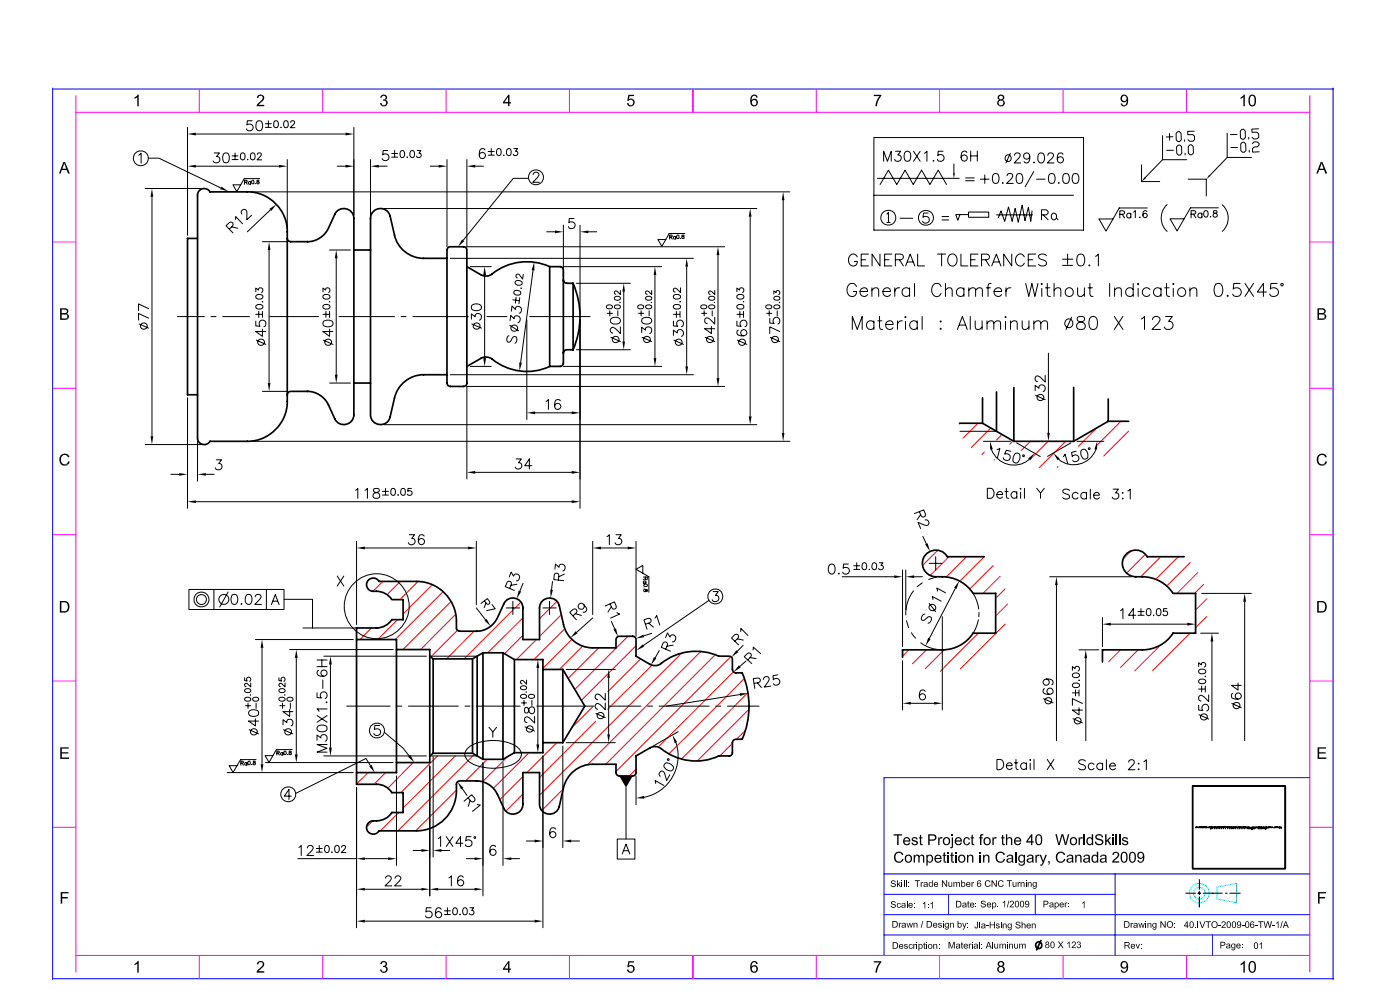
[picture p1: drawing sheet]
<svg xmlns="http://www.w3.org/2000/svg" width="420mm" height="297mm" viewBox="0 0 420 297" stroke-linecap="round" stroke-linejoin="round" font-family="sans-serif">
<g fill="none" stroke="#000" stroke-width=".3">
<path d="M56.3 38.2v32.3M75.6 36.2h-1.4l-.1 1.3a1.07 1.07 0 0 1 1.6-.1 1.07 1.07 0 0 1-.2 1.6 1.07 1.07 0 0 1-1.6-.4M77.2 36.4a1.1 1.1 0 0 1 1.3 .1 1.1 1.1 0 0 1 .3 1.2 1.06 1.06 0 0 1-.5 1.4 1.06 1.06 0 0 1-1.3-.4l-.2-1.2zM79.6 37.1h1.8M79.6 38.2h1.8M80.5 36.2v1.8M82.4 36.3l.3-.1a1.03 1.03 0 0 1 .8 1.1 1.03 1.03 0 0 1-.9 1 1.45 1.45 0 0 1-.2-2zM84.2 38.2h.2zM85.4 36.3l.3-.1a1.12 1.12 0 0 1 .8 1 1.12 1.12 0 0 1-.6 1.1h-.2a1.34 1.34 0 0 1-.3-2zM87.2 36.7a.58 .58 0 0 1 .7-.5 .58 .58 0 0 1 .4 .8l-1.2 1.3h1.4M106.2 38.2v26.3M352.8 40l.5-.5h.5l.5 .5 .1 1.9-.5 .6h-.5l-.5-.5z"/>
<path d="M358.3 39.4h-2v1h1.5l.5 .4 .1 1.1-.5 .5h-1l-.5-.5M368.1 40v7.2M372.5 38.8h.6l.5 .5v2l-.5 .5h-.5l-.5-.5v-2zM377.5 38.6l-2 .1 .1 1h1.5l.5 .5v.9l-.5 .5-1 .1-.5-.5M41.6 46.6l.7-.6v3M43.6 56.5h16.6M44.5 47.4h3.2l18.5 9M45.6 59v71.9M58.8 49.9h24.9M58.8 40.2h44.9M64.3 45.9h1.5l-.9 1.1a1 1 0 0 1 1 1.3 1 1 0 0 1-1.6 .4l-.3-.4M67.2 46a1.1 1.1 0 0 1 1.3 .1 1.1 1.1 0 0 1 .3 1.3 1.03 1.03 0 0 1-.5 1.3 1.03 1.03 0 0 1-1.3-.4 2.39 2.39 0 0 1 .2-2.3z"/>
<path d="M69.6 46.8h1.8M69.6 47.9h1.8M70.5 45.9v1.8M72.4 46a.88 .88 0 0 1 1 .2 .88 .88 0 0 1 .1 1.1 .75 .75 0 0 1-1 .6 .75 .75 0 0 1-.4-1.1zM73.4 54.6h.6l.1-.4-.7-.1v1.2M73.8 54.6l.4 .7M74.3 47.7v.3zM75.2 54.6l-.5-.1-.2 .4 .3 .4 .4-.2M75.2 54.5v.8M75.2 57.6h161.7M75.4 46l.3-.1a1.03 1.03 0 0 1 .8 1.1 1.03 1.03 0 0 1-.9 .9 1.45 1.45 0 0 1-.2-1.9zM75.5 54.3l.3-.3 .3 .2v.8l-.3 .1-.3-.2z"/>
<path d="M76.6 55h.1M77.1 54.1v.2a.59 .59 0 0 1 .5 .8h-.5v-.4l.6-.4-.2-.3zM77.2 46.3l.2-.3 .6-.1 .3 .1 .1 .5-1.3 1.5h1.4M77.9 53.6h-4.6l-2.3 3.9-1.1-2.1h2.3M86.2 47.9v20.6M101.2 49.9h2.5M111.1 47.9v16.6M113.6 49.9h2.5M116.4 45.2h-1.4l-.2 1.3a1.05 1.05 0 0 1 1.6-.1 1.05 1.05 0 0 1-.2 1.6 1.05 1.05 0 0 1-1.5-.4M117.5 46h1.8M117.5 47.1h1.8M118.4 45.2v1.8"/>
<path d="M120.3 45.3a1.01 1.01 0 0 1 1.2 .8 1.01 1.01 0 0 1-.9 1.2 1.34 1.34 0 0 1-.3-2zM122.1 47.1h.2zM123.3 45.3l.3-.1a1.06 1.06 0 0 1 .8 1 1.06 1.06 0 0 1-.9 1l-.5-.8zM125.2 45.2h1.1l-.6 .8a.71 .71 0 0 1 .6 .6 .71 .71 0 0 1-.6 .8 .71 .71 0 0 1-.8-.5M129.1 49.9h2.5M134.1 47.9v26.1M140.1 47.9v26.1h77.3M142.6 49.9h2.5M145.5 45a.84 .84 0 0 0-1.3-.3 2.34 2.34 0 0 0 0 2.7 .94 .94 0 0 0 1.4-.4 .94 .94 0 0 0-.6-1.2 .94 .94 0 0 0-1.2 .8M146.4 45.5h1.9M146.4 46.6h1.9M147.4 44.6v1.8"/>
<path d="M149.2 44.7l.3-.1a1.14 1.14 0 0 1 .9 1 1.14 1.14 0 0 1-.7 1.1 1.17 1.17 0 0 1-.5-2zM151.1 46.5v.2zM152.2 44.7l.3-.1a1.14 1.14 0 0 1 .9 1 1.14 1.14 0 0 1-.7 1.1 1.14 1.14 0 0 1-.8-.9 1.14 1.14 0 0 1 .3-1.1zM154.2 44.6h1.1l-.6 .8a.71 .71 0 0 1 .6 .6 .71 .71 0 0 1-.6 .8 .71 .71 0 0 1-.8-.5M158.4 53.5h-4.4l-15 18.6M159.9 52.4l.6-.7 .9 .1a.66 .66 0 0 1 .1 1l-1.7 1.9h2M262.2 41.3h62.9v27.7h-62.9zM262.2 58.6h59.9M263.2 53.5h24.6M264 55.4l2.5-4.4 2.5 4.4 2.5-4.4 2.5 4.4 2.5-4.4 2.5 4.4 2.5-4.4 2.5 4.4M265.1 48.4v-3l1.1 3 1.2-3v3M268.6 45.4h1.6l-.8 1.1a.99 .99 0 0 1 .7 1.6 .99 .99 0 0 1-1.7-.3"/>
<path d="M271.6 45.5a1.23 1.23 0 0 1 1.5 .4 1.23 1.23 0 0 1 .1 1.4l-.2 .6a.97 .97 0 0 1-1.4 .3 2.34 2.34 0 0 1 0-2.7zM274.1 45.4l1.9 3M276 45.4l-1.9 3M277.4 46l.7-.6v3M279.9 48.2l.2-.1 .1 .1zM282.9 45.4h-1.4l-.2 1.3a1.07 1.07 0 0 1 1.7-.1 1.07 1.07 0 0 1-.2 1.6 1.07 1.07 0 0 1-1.6-.4M286.2 49.2v2.7M289.7 53.4h2.6M289.7 54.2h2.6M290.1 45.8a.85 .85 0 0 0-1.3-.3 1.74 1.74 0 0 0 .4 2.8 .94 .94 0 0 0 1-.8 .94 .94 0 0 0-.9-1 .94 .94 0 0 0-1 .8M291.2 45.3v3M291.2 46.8h2"/>
<path d="M293.2 45.3v3M294.1 53.8h2.6M295.4 52.5v2.5M298.1 52.2a1.09 1.09 0 0 1 1.3 .1 1.09 1.09 0 0 1 .3 1.2 1.05 1.05 0 0 1-.5 1.4 1.05 1.05 0 0 1-1.4-.4 2.57 2.57 0 0 1 .3-2.3zM300.7 54.9h.3zM302.1 52.7l.1-.4a1.02 1.02 0 0 1 1.5 0 .99 .99 0 0 1-.3 1.3l-1.4 1.4h2M303.1 46l-1.3 2.9M304.4 46.6l.1-.4 .4-.3h.6l.4 .3a.95 .95 0 0 1-.3 1.2l-1.4 1.5h2M305.2 52.2a1.1 1.1 0 0 1 1.3 .1 1.1 1.1 0 0 1 .3 1.2 1.05 1.05 0 0 1-.5 1.4 1.05 1.05 0 0 1-1.3-.4 2.57 2.57 0 0 1 .2-2.3zM308.9 46.9a.93 .93 0 0 1-1.2 .8 .93 .93 0 0 1-.4-1.4 .93 .93 0 0 1 1.5 0 1.62 1.62 0 0 1-1 2.6l-.6-.4M310.1 51.5l-2.6 4.5M310.2 48.6v.3z"/>
<path d="M311 53.8h2.5M311.8 46a1.1 1.1 0 0 1 1.3 .1 1.1 1.1 0 0 1 .3 1.3 1.06 1.06 0 0 1-.5 1.3 1.06 1.06 0 0 1-1.4-.3l-.2-1.3zM314.3 46.6l.3-.6 .3-.1h.6l.4 .3a.95 .95 0 0 1-.3 1.2l-1.4 1.5h2M314.9 52.2a1.1 1.1 0 0 1 1.3 .1 1.1 1.1 0 0 1 .3 1.2 1.05 1.05 0 0 1-.5 1.4 1.05 1.05 0 0 1-1.4-.4 2.57 2.57 0 0 1 .3-2.3zM317.5 54.9h.3zM318.9 46.3a.88 .88 0 0 0-1.3-.3 2.34 2.34 0 0 0 0 2.7 .93 .93 0 0 0 1.4-.4 .93 .93 0 0 0-.7-1.3 .93 .93 0 0 0-1.1 .9M319.2 52.2a1.1 1.1 0 0 1 1.3 .1 1.1 1.1 0 0 1 .3 1.2 1.05 1.05 0 0 1-.5 1.4 1.05 1.05 0 0 1-1.4-.4 2.57 2.57 0 0 1 .3-2.3zM322.1 52.2a1.12 1.12 0 0 1 1.2 .1 1.12 1.12 0 0 1 .4 1.2 1.05 1.05 0 0 1-.5 1.4 1.05 1.05 0 0 1-1.4-.4 2.39 2.39 0 0 1 .3-2.3zM342.5 49.4v5.1h5.4M348.8 47.9l-5.2 5.4M348.8 40.7v7.2M348.8 47.9h7.2"/>
<path d="M350.8 40l.1 2.1M351.8 41l-1.9 .1M352 45.1h-2M353.5 43.6l.5-.1 .5 .5v2l-.5 .5-.5 .1-.5-.6-.1-1.9zM355.4 41.9v.5M355.5 46v.5M356.4 53.8h5.5v5M356.9 43.5l.5-.1 .5 .5 .1 2-.5 .5h-.5l-.5-.4v-2zM368.1 47.2l-5.1 5.4M368.1 47.2h7.3M371.1 40.3l-2 .1M371.2 44.2l-2 .1"/>
<path d="M372.7 42.7h.5l.5 .5 .1 2-.5 .5h-.5l-.6-.5v-2zM374.6 41.2v.5M374.7 45.1l.1 .5M375.7 43.1l.5-.5h1l.5 .4v.6l-.5 .5h-1l-.5 .5 .1 1 1.9-.1M68.8 68.7l.9-.9a.76 .76 0 0 0 0-1.1l-.5-.1-.5 .2-.9 .9 2.1 2.2M69.5 68.1l1.8 .4M70.6 65.9l.1-.9 2.1 2.1M72.5 64.2a.85 .85 0 0 1 .3-1.3 .85 .85 0 0 1 1.2 .5v2.5l1.5-1.3M78.7 72.5h7.5M80.7 75v39.9M81.1 63l-6.9 6.5M98.9 75h6.2"/>
<path d="M100.9 77.5v34.9M115.1 62.6h111.9M135.1 77.5h72.9M141.1 80h6.3M164 69.5h2.5M169 80h29.5M169 67.5v15.5M172.2 65.6h-1.4l-.1 1.2a1.07 1.07 0 0 1 1.6 0 1.07 1.07 0 0 1-.2 1.6 1.07 1.07 0 0 1-1.6-.4M174 67.5v26.5M176.5 69.5h2.5M200.9 71.1h.5l.3-.3-.3-.3h-.5v1.2M201.3 71.1l.4 .6"/>
<path d="M202.7 71.1l-.4-.2-.3 .4 .3 .4 .4-.2M202.7 70.9v.8M203.1 70.6l.2-.1a.48 .48 0 0 1 .4 .6 .48 .48 0 0 1-.7 .3zM204.1 71.5h.1M204.6 70.6v.2l.6 .4v.3l-.7-.1 .1-.3 .6-.3v-.2zM205.4 70h-4.7l-2.2 3.9-1.1-2h2.3M206 80v29.9M215.4 76.5v36.9M225 65v59.9M234.9 60.1v69.8M257.2 77.1l-.4-.6a1.51 1.51 0 0 0-1.9 .1 1.51 1.51 0 0 0-.3 1.8 1.3 1.3 0 0 0 1.3 1.4 1.3 1.3 0 0 0 1.3-1.4h-.9M258.4 77.9h1.3"/>
<path d="M260.6 76.2h-2.2v3.6h2.2M264 76.2v3.6l-2.4-3.6v3.6M265.4 77.9h1.3M266.1 64.2l.4-.5v3M266.1 66.7h.9M267.6 76.2h-2.2v3.6h2.2M268.6 77.9l2.1-.2a.82 .82 0 0 0 0-1.3l-2.1-.2v3.6M269.8 77.9l1.2 1.9M270 65.5h3.8M271.7 79.8l1.3-3.6 1.4 3.6M272.2 78.6h1.7M275.3 76.2v3.6h2.1"/>
<path d="M278.5 63.9h-1.4l-.2 1.3a1.05 1.05 0 0 1 1.6 0 1.05 1.05 0 0 1-.2 1.6 1.05 1.05 0 0 1-1.5-.4M281.3 76.2h2.4M282.5 76.2v3.6M282.6 65h2M282.6 66h2M285 76.4a1.63 1.63 0 0 1 1.9 .5 1.63 1.63 0 0 1 .1 1.9 1.4 1.4 0 0 1-1.8 1 1.4 1.4 0 0 1-.9-1.8l.2-.9zM288 64.4l-.7 1.7-.6-1.7h3.9M288.3 76.2v3.6h2.1M290.6 63.6h6v1.6h-6zM291.2 77.9h1.4M293.4 76.2h-2.2v3.6h2.2M294.5 77.9l2-.2a.82 .82 0 0 0 0-1.3l-2-.2v3.6"/>
<path d="M295.6 77.9l1.2 1.9M297.5 79.8l1.4-3.6 1.4 3.6M298.1 78.6h1.6M298.9 64.5h10.9M303.5 76.2v3.6l-2.4-3.6v3.6M307.3 77.1l-.4-.6a1.51 1.51 0 0 0-1.9 .1 1.51 1.51 0 0 0-.3 1.8 1.34 1.34 0 0 0 1.1 1.4 1.34 1.34 0 0 0 1.5-.9M308.5 77.9h1.3M309.6 63.3l-.4 3.1-.7-4.2-1 4-.9-4.7-1.1 5.2-1-4.2-.9 3.9-1.1-4.3-1.1 4.3-1.1-3.1-.8 2M310.7 76.2h-2.2v3.6h2.2M312.4 64.5h1.5l.5-.5v-.6l-.5-.5h-1.5v3M312.9 64.5l1.5 1.4M313.9 76.7a1.56 1.56 0 0 0-2.3 0 .91 .91 0 0 0 .6 1l1 .4a.9 .9 0 0 1 .7 1.1 .9 .9 0 0 1-1.2 .6l-1.1-.5"/>
<path d="M315.4 64.5l.5-.5h.5l.5 .5v.9l-.5 .5h-.5l-.5-.5zM316.9 65.4l.5 .5M318.7 77.7h3.1M318.7 79.6h3.1M320.3 76.2v3.1M323.5 76.4a1.19 1.19 0 0 1 1.9 1 1.65 1.65 0 0 1-1.4 2.4 1.63 1.63 0 0 1-1-2.1zM326.6 79.6l.2-.2 .2 .2-.2 .2zM328.7 76.9l.8-.7v3.6M335.9 64.3l1.3-.1 .2-.3-.1-.5-1.4-.2v2.2M336.7 64.3l.7 1.1M339.2 64.3l-.3-.3a.7 .7 0 0 0-.9 .8 .7 .7 0 0 0 1.2 .3M339.2 64v1.4"/>
<path d="M340.1 63.6l.5-.4v2.1M341.9 65.2h.2zM344.1 63.5l-.1-.2a.66 .66 0 0 0-1 .3v1.4a.66 .66 0 0 0 1 .1 .66 .66 0 0 0-.2-1 .66 .66 0 0 0-.9 .5M344.2 62.4h-8.4l-4 6.9-2.1-3.6h4.2M350.1 61.4a5.5 5.5 0 0 0 0 8M357.3 64.2l1.2-.1 .2-.5-.5-.4h-.9v2.1M358 64.2l.7 1.1M360.6 64.2a.68 .68 0 0 0-1-.1 .68 .68 0 0 0 0 1.1 .68 .68 0 0 0 1-.1M360.6 63.9v1.4M361.4 63.3l.3-.1a1.01 1.01 0 0 1 .7 .9 1.01 1.01 0 0 1-.7 1 1.21 1.21 0 0 1-.3-1.8zM363.1 64.9v.2zM364.1 63.3v.5l1 .5-.1 .7a.71 .71 0 0 1-1.1-.3 .97 .97 0 0 1 1.1-.9v-.5z"/>
<path d="M365.5 62.3h-8.4l-4 7-2.1-3.7h4.2M366.7 61.4a5.3 5.3 0 0 1 0 8M41.7 97.2l2.9 1.2M44.6 95.4l-3-1.4v2M44.6 92.6l-3-1.4v2M53.2 95h8.1M63.3 95h1.5M66.8 95h8M76.7 96.3v1.5l1.3 .1a1.06 1.06 0 0 1 0-1.6 1.06 1.06 0 0 1 1.6 .2 1.06 1.06 0 0 1-.4 1.5M76.7 87.5v-1.1l.8 .6a.69 .69 0 0 1 1.2-.5 .69 .69 0 0 1-.3 1.2M76.7 94.3h1.9M76.8 91.8a1.28 1.28 0 0 1 2.1 .1 1.05 1.05 0 0 1-1.2 .8 1.05 1.05 0 0 1-.9-.9z"/>
<path d="M76.8 88.8a1.28 1.28 0 0 1 2.1 .1 1.05 1.05 0 0 1-1.2 .9 1.05 1.05 0 0 1-.9-1zM77.6 93.4v1.8M78.7 90.4v.2zM78.7 98.7v2.2l-2-1.4h3M78.7 93.4v1.8M80.9 95h14.7M96.9 87.5v-1.1l.8 .6a.7 .7 0 0 1 1.1-.5 .7 .7 0 0 1-.2 1.2M96.9 94.3h1.8M97 96.5l1.4-.5a1.04 1.04 0 0 1 1.4 .6 1.04 1.04 0 0 1-.8 1.4 1.34 1.34 0 0 1-1.5-.1 1.34 1.34 0 0 1-.5-1.4zM97.2 91.5a1.05 1.05 0 0 1 1.1-.2 1.05 1.05 0 0 1 .6 1 1.27 1.27 0 0 1-2-.2zM97.2 88.5a1.06 1.06 0 0 1 1.1-.2 1.06 1.06 0 0 1 .6 1 1.26 1.26 0 0 1-2-.2zM97.8 93.4v1.8"/>
<path d="M98.9 90.4v.2zM98.9 98.7v2.2l-2-1.4h3M98.9 93.4v1.8M101.7 95h16.6M120.3 95h1.5M123.8 95h16.7M141.4 95.7v-1.5l1.2 .8a.99 .99 0 0 1 1.6-.7 .99 .99 0 0 1-.4 1.7M141.5 91.6a1.82 1.82 0 0 1 2.9 .6 1.5 1.5 0 0 1-2 1 .96 .96 0 0 1-.9-.5 .96 .96 0 0 1 0-1.1zM141.5 97.2l2.9 1.2M145.4 82.5v24.9M146.1 95h6M152.9 97.6l2.7 1.7"/>
<path d="M153 96.2l.2-1.6 1 1a.99 .99 0 0 1 1.5-.7 .99 .99 0 0 1 .1 1.6l-.4 .3M153.4 93.4l.2-1.6 1 1a.96 .96 0 0 1 1.2-.9 .96 .96 0 0 1 .6 1.4l-.6 .7M153.9 89.9l1.7 .3M154.2 87.4a1.31 1.31 0 0 1 2 .5 1.04 1.04 0 0 1-1.2 .6 1.04 1.04 0 0 1-.8-1.1zM154.6 84.4a1.28 1.28 0 0 1 2 .5 1.05 1.05 0 0 1-1.2 .7 1.05 1.05 0 0 1-.8-1.2zM154.8 89.2l-.2 1.8M155.9 89.3l-.2 1.8M156.2 86.4l.2 .1zM157 82.3l-.2 1.4-1.2-1.4-.4-.1-.4 .5 .4 .7M158 95.9v29.9M158.9 95h18.1M159.9 81.1l-3.7 27.7"/>
<path d="M172.9 85h16.2M174 95.9v56.6M182 91.8a.93 .93 0 0 1 1-.4 .93 .93 0 0 1 .7 .9 .92 .92 0 0 1-1.1 .4 .92 .92 0 0 1-.6-.9zM182.2 94h1.5M182.9 93.2v1.6M183.5 95.5a1.79 1.79 0 0 1 2.6 .6 1.38 1.38 0 0 1-2 1.1 .97 .97 0 0 1-.9-.7 .97 .97 0 0 1 .3-1zM184.4 91.8a.91 .91 0 0 1 1-.4 .91 .91 0 0 1 .6 .9 .91 .91 0 0 1-1 .4 .91 .91 0 0 1-.6-.9zM184.4 89.2a.91 .91 0 0 1 1-.4 .91 .91 0 0 1 .6 1 .91 .91 0 0 1-1 .3 .91 .91 0 0 1-.6-.9zM185.3 93.2v1.6M186 90.7v.1zM186.1 98.1v2l-1.4-1.5a.87 .87 0 0 0-1.5 0 .87 .87 0 0 0 .6 1.3M186.1 87.1v1.3l-1.2-1.1h-.3l-.3 .5 .5 .5"/>
<path d="M187.1 87.5v15M191.4 91.8a.91 .91 0 0 1 1-.4 .91 .91 0 0 1 .6 .9 .91 .91 0 0 1-1 .4 .91 .91 0 0 1-.6-.9zM191.6 94h1.5M192.3 93.2v1.6M192.5 99.8v-1.6l1.1 .8a.99 .99 0 0 1 1.7-.7 .99 .99 0 0 1-.4 1.8M192.6 95.7a2.03 2.03 0 0 1 2.8 .1 1.32 1.32 0 0 1-.5 1.3 1.32 1.32 0 0 1-1.4 .1 .96 .96 0 0 1-.9-.5 .96 .96 0 0 1 0-1zM193.7 91.8a.94 .94 0 0 1 1.1-.4 .94 .94 0 0 1 .6 .9 .94 .94 0 0 1-1 .4 .94 .94 0 0 1-.7-.9zM193.7 89.2a.94 .94 0 0 1 1.1-.4 .94 .94 0 0 1 .6 1 .94 .94 0 0 1-1 .3 .94 .94 0 0 1-.7-.9zM194.7 93.2v1.6M195.4 90.7v.1zM195.5 87.1v1.3l-1.1-1.1h-.5a.56 .56 0 0 0 0 .9l.2 .1M196.5 82.5v24.9"/>
<path d="M202 96.3v1.5l1.3 .1a1.06 1.06 0 0 1-.1-1.6 1.06 1.06 0 0 1 1.6 .2 1.06 1.06 0 0 1-.4 1.5M202 94.3h1.8M202.3 91.5a1.08 1.08 0 0 1 1.2-.2 1.08 1.08 0 0 1 .6 1 1.31 1.31 0 0 1-2.1-.2zM202.3 88.5a1.07 1.07 0 0 1 1.2-.2 1.07 1.07 0 0 1 .6 1 1.28 1.28 0 0 1-2.1-.2zM202.9 93.4v1.8M204 90.4v.2zM204 93.4v1.8M204.1 86.3v1.4l-1-1a.61 .61 0 0 0-1 0 .61 .61 0 0 0 .4 .9M210.3 91.8a.91 .91 0 0 1 1-.4 .91 .91 0 0 1 .7 .9 .91 .91 0 0 1-1.1 .4 .91 .91 0 0 1-.6-.9zM210.5 94h1.5M211.2 93.2v1.6M212.7 91.8a.94 .94 0 0 1 1-.4 .94 .94 0 0 1 .7 .9 .94 .94 0 0 1-1.1 .4 .94 .94 0 0 1-.6-.9z"/>
<path d="M212.7 89.2a.94 .94 0 0 1 1-.4 .94 .94 0 0 1 .7 1 .94 .94 0 0 1-1.1 .3 .94 .94 0 0 1-.6-.9zM213.4 97.9v2.2l-2-1.5h3M213.7 93.2v1.6M214.3 90.7v.1zM214.4 95.2v2l-1.4-1.4a.89 .89 0 0 0-1.6 .1l.1 .9 .6 .2M214.4 87.1v1.3l-.8-.9a.53 .53 0 0 0-.9 0 .53 .53 0 0 0 .3 .8M221.1 96.3v1.5l1.2 .1a1.05 1.05 0 0 1 0-1.6 1.05 1.05 0 0 1 1.6 .2 1.05 1.05 0 0 1-.4 1.5M221.1 87.5v-1.1l.8 .6v-.3a.72 .72 0 0 1 1.1-.1 .72 .72 0 0 1-.2 1.1M221.1 94.3h1.7M221.3 91.5a1.05 1.05 0 0 1 1.2-.2 1.05 1.05 0 0 1 .6 1 1.27 1.27 0 0 1-2-.2zM221.3 88.5a1.06 1.06 0 0 1 1.2-.2 1.06 1.06 0 0 1 .6 1 1.26 1.26 0 0 1-2-.2zM221.5 99a.9 .9 0 0 0-.4 1.1 .9 .9 0 0 0 .9 .6 1.23 1.23 0 0 0 1.4 0 1.23 1.23 0 0 0 .5-1.4 .92 .92 0 0 0-1.6 0 .92 .92 0 0 0 .8 1.4"/>
<path d="M222 93.4v1.8M223.1 90.4v.2zM223.1 93.4v1.8M229.8 91.8a.91 .91 0 0 1 1-.4 .91 .91 0 0 1 .7 .9 .91 .91 0 0 1-1.1 .4 .91 .91 0 0 1-.6-.9zM230 94h1.5M230.8 93.2v1.6M230.9 95.5v1.4l1.3 .1a1.07 1.07 0 0 1 0-1.6 1.07 1.07 0 0 1 1.6 .3 1.07 1.07 0 0 1-.4 1.5M232.2 88.2v-.9l.6 .5v-.3a.61 .61 0 0 1 1-.1 .61 .61 0 0 1-.2 1M232.2 89.2a.91 .91 0 0 1 1.1-.4 .91 .91 0 0 1 .6 1 .91 .91 0 0 1-1.1 .3 .91 .91 0 0 1-.6-.9zM232.2 91.8a.91 .91 0 0 1 1.1-.4 .91 .91 0 0 1 .6 .9 .91 .91 0 0 1-1.1 .4 .91 .91 0 0 1-.6-.9zM233.2 93.2v1.6M233.8 90.7h.1z"/>
<path d="M233.9 99.5l-3-1.4v2M255.7 98.8v-3.9l1.5 3.9 1.4-3.9v3.9M256.9 86a1.43 1.43 0 0 0-1.6-1 1.43 1.43 0 0 0-1.2 1.5 1.76 1.76 0 0 0 .4 1.8 1.76 1.76 0 0 0 1.8 .5l.6-.8v-.6h-.9M258 87.4h2.3a1.19 1.19 0 0 0-1.7-1 1.19 1.19 0 0 0-.4 1.9 1.2 1.2 0 0 0 2.1 .1M261.6 87.1l.9-.8 .9 .2 .2 .6v1.8M261.6 86.3v2.6M262.2 96.8a1.24 1.24 0 0 0-1.9-.2 1.24 1.24 0 0 0 0 1.9 1.24 1.24 0 0 0 1.9-.2M262.2 96.2v2.6M263.3 96.2h1.3M263.9 94.9v3.2l.1 .6 .8 .1M264.9 87.4h2.2a1.19 1.19 0 0 0-1.6-1 1.19 1.19 0 0 0-.5 1.9 1.2 1.2 0 0 0 2.1 .1M265.7 97.3h2.2a1.19 1.19 0 0 0-1.6-1 1.19 1.19 0 0 0-.4 1.9 1.19 1.19 0 0 0 2 .1"/>
<path d="M268.4 86.3v2.6M269.2 96.2v2.6M269.9 86.3a1.22 1.22 0 0 0-1.5 1.1M270.7 96.2a1.22 1.22 0 0 0-1.5 1.1M271.4 95.1l.2-.2 .2 .2-.2 .2zM271.6 96.4v2.4M272.9 86.9a1.26 1.26 0 0 0-1.9-.2 1.26 1.26 0 0 0 0 1.9 1.26 1.26 0 0 0 1.9-.2M272.9 86.3v2.6M274.4 85v3.9M275.2 96.8a1.25 1.25 0 0 0-1.9-.2 1.25 1.25 0 0 0 0 1.9 1.25 1.25 0 0 0 1.9-.2M275.2 96.2v2.6M276.6 94.9v3.9"/>
<path d="M282 96.4l.2-.2 .2 .2-.2 .2zM282.2 98.4l.2 .3-.2 .1-.2-.1zM282.3 86a1.43 1.43 0 0 0-1.6-1 1.43 1.43 0 0 0-1.2 1.5 1.64 1.64 0 0 0 .5 2 1.64 1.64 0 0 0 2 0l.3-.5M283.6 87.1l.9-.8 .9 .2 .3 .6v1.8M283.6 85v3.9M287.2 98.8l1.5-3.9 1.5 3.9M287.8 97.5h1.8M289.2 86.9a1.25 1.25 0 0 0-1.9-.2 1.25 1.25 0 0 0 0 1.9 1.25 1.25 0 0 0 1.9-.2M289.2 86.3v2.6M290.6 87.1l1-.8 .9 .2 .2 2.4M290.6 86.3v2.6M291.1 94.9v3.9"/>
<path d="M292.6 96.2v1.9l.2 .6 .9 .1 .9-.7M292.7 87.1l.9-.8 .9 .2 .2 2.4M294.6 96.2v2.6M295.9 86.3h1.2M296.1 97l.9-.8 .9 .2 .2 .6v1.8M296.1 96.2v2.6M297.3 85l-.7 .2-.2 .6v3.1M298.1 97l1-.8 .9 .2 .2 2.4M298.2 87.4h2.3a1.19 1.19 0 0 0-1.7-1 1.19 1.19 0 0 0-.4 1.9 1.19 1.19 0 0 0 2.1 .1M301.7 94.9l.1 .2-.1 .2-.2-.2zM301.7 96.4v2.4M301.8 86.3v2.6"/>
<path d="M303.1 97l1-.8 .9 .2 .2 2.4M303.1 96.2v2.6M303.3 86.3a1.22 1.22 0 0 0-1.5 1.1M306.6 96.2v1.9l.3 .6 .9 .1 .9-.7M307.7 85l.9 3.9 1-3.9 .9 3.9 .9-3.9M308.7 96.2v2.6M310.2 97l.9-.8 .9 .2 .2 .6v1.8M310.2 96.2v2.6M312.2 97l.9-.8 1 .2 .2 .6v1.8M312.3 85.2l.2-.2 .2 .2-.2 .2zM312.5 86.5v2.4M313.6 86.3h1.3"/>
<path d="M314.2 85v3.2l.1 .6 .8 .1M316.2 87.1l.9-.8 1 .2 .1 2.4M316.2 85v3.9M321.5 95.1l-1.7 3.7M323.3 86.3l.1 2.5 1 .1 .9-.7M323.3 95.1a.78 .78 0 0 0 .4 1.3 1.62 1.62 0 0 1 1.9 1.7 1.35 1.35 0 0 1-1.6 .8 1.35 1.35 0 0 1-1-1.4 1.81 1.81 0 0 1 1.8-1.1 .78 .78 0 0 0 .4-1.3l-.6-.2zM325.3 86.3v2.6M326.4 86.3h1.3M327 85v3.2l.2 .6 .7 .1M327.2 95.1a1.23 1.23 0 0 1 1.9 .6 3.3 3.3 0 0 1-.4 3 1.31 1.31 0 0 1-1.9-.6 3.3 3.3 0 0 1 .4-3zM332.9 85v3.9M334.3 94.9l2.6 3.9"/>
<path d="M334.4 87.1l.9-.8 .9 .2 .2 2.4M334.4 86.3v2.6M336.9 94.9l-2.6 3.9M340 86.9a1.26 1.26 0 0 0-1.9-.2 1.26 1.26 0 0 0 0 1.9 1.26 1.26 0 0 0 1.9-.2M340 85v3.9M341.2 85.2l.2-.2 .2 .2-.2 .2zM341.4 86.5v2.4M342.4 95.7l.9-.8v3.9M344.9 86.9a1.25 1.25 0 0 0-1.8-.2 1.25 1.25 0 0 0 0 1.9 1.25 1.25 0 0 0 1.8-.2M345.8 95.9a1.07 1.07 0 0 1 1.3-1 1.07 1.07 0 0 1 .7 1.5l-2.2 2.4h2.6M348.3 86.9a1.25 1.25 0 0 0-1.9-.2 1.25 1.25 0 0 0 0 1.9 1.25 1.25 0 0 0 1.9-.2M348.3 86.3v2.6"/>
<path d="M349.4 86.3h1.3M349.6 94.9h2.1l-1.1 1.5a1.26 1.26 0 0 1 1.3 1.5 1.26 1.26 0 0 1-1.7 .9l-.6-.1-.3-.6M349.9 85v3.2l.2 .6 .8 .1M352 85l.2 .2-.2 .2-.2-.2zM352 86.5v2.4M357 87.1l.9-.8 .9 .2 .2 .6v1.8M357 86.3v2.6M364.8 85.2a1.28 1.28 0 0 1 1.8 .6 2.99 2.99 0 0 1-.4 3 1.25 1.25 0 0 1-1.8-.6 3.2 3.2 0 0 1 .4-3zM368.1 88.8l.2-.3 .2 .3-.2 .1zM372 85h-1.9l-.1 1.7a1.37 1.37 0 0 1 2 0 1.37 1.37 0 0 1-.2 2 1.37 1.37 0 0 1-2-.5M373.5 85l2.6 3.9M376.1 85l-2.6 3.9"/>
<path d="M380 87.6h-2.8l1.8-2.6v3.9M383.1 85h-1.8l-.2 1.7a1.38 1.38 0 0 1 2.1 0 1.38 1.38 0 0 1-.3 2.1 1.38 1.38 0 0 1-2-.6M384.3 85.1h.6l.1 .3-.2 .3h-.4zM56.3 119.4v33.1M76.9 102l2.8 1.3M78.7 117.4h7.5M97 102l2.9 1.3M98.9 114.9h6.2M135.1 112.4h72.9M141.1 109.9h6.3M152.7 100.7a1.08 1.08 0 0 0-.7 1 1.08 1.08 0 0 0 .7 1l.6-.5 .4-.8a.74 .74 0 0 1 1.3-.1 1.38 1.38 0 0 1-.5 1.7M169 109.9h29.5"/>
<path d="M172.9 104.9h16.2M183.3 101.2l2.8 1.3M192.6 101.2l2.9 1.3M202 100.6v-1.6l1.2 .9a1.01 1.01 0 0 1 1.5-.9 1.01 1.01 0 0 1 0 1.7l-.3 .2M202.1 102l2.9 1.3M211.5 101.2l2.9 1.3M217.4 115.9h-77.3v27.8M221.2 102l2.9 1.3M231.1 101.2l2.8 1.3M310.5 117.2v-1.6l1.2 .9a.99 .99 0 0 1 .9-1 .99 .99 0 0 1 1.1 .8 .99 .99 0 0 1-.7 1.1M310.7 118.6l2.8 1.3M313.5 112.6v2l-1.4-1.4a.88 .88 0 0 0-1.5-.1 .88 .88 0 0 0 .7 1.4"/>
<path d="M314.5 105.9v24M43.6 133.4h16.6M59.3 132.4v11.9M64.9 137.9h1.6l-.9 1.2a1 1 0 0 1 .7 1.6 1 1 0 0 1-1.7-.4M75.2 132.4h161.7M115.1 127.4h111.9M154.8 137.7h1.6l-.9 1.1a1 1 0 0 1 .9 1.5 1 1 0 0 1-1.7 .1l-.2-.3M159.5 139.7h-2.1l1.4-2v3M160.5 123.8h11M163.8 120.4l.7-.5v2.9M168.1 120.3a.88 .88 0 0 0-1.3-.3 1.78 1.78 0 0 0 .4 2.8 .92 .92 0 0 0 1-.8 .92 .92 0 0 0-.8-1 .92 .92 0 0 0-1 .9M288 129.4h10.9"/>
<path d="M295 132.4h8.1M297.4 134.8a7.2 7.2 0 0 0 11.3 3.1M299.1 134.9l.9-.4-.8 2.9M303.3 135.4l-1.4-.3-.5 1.1a1.06 1.06 0 0 1 1.5 .4 1.06 1.06 0 0 1-.5 1.5 1.06 1.06 0 0 1-1.4-.8M304.4 136.3a.91 .91 0 0 1 .9-.4 .91 .91 0 0 1 .7 .8 2.03 2.03 0 0 1-1.3 2.2l-.3-.1a1.35 1.35 0 0 1-.4-1.8zM305 132.9l7.1 4.1M306.9 136.5l.4 .1-.1 .4-.4-.1zM319 137l.5-.8 .8 2.9M321.2 132.9l-6.9 4M322.8 135.4l-1.3 .3 .2 1.3a1.06 1.06 0 0 1 1.5-.4 1.06 1.06 0 0 1 .2 1.6 1.06 1.06 0 0 1-1.6-.1M323.1 132.4h8.1M324.4 135.1a1.11 1.11 0 0 1 1.3-.2 1.11 1.11 0 0 1 .6 1.1 1.03 1.03 0 0 1-.1 1.5 1.03 1.03 0 0 1-1.5-.2 2.28 2.28 0 0 1-.3-2.2z"/>
<path d="M326.5 134.5l.4-.2 .1 .4-.4 .1zM328.7 134.8a7.1 7.1 0 0 1-11.1 3M51.3 142.3h2.5M58.8 150.5h112.7M61.8 142.3h2.5M106.7 147.1l.6-.6v3M109.5 147.1l.7-.6v3M112.2 146.7l-.2 .2a1.08 1.08 0 0 0 1.4 1 .82 .82 0 0 1 .5 .9 .82 .82 0 0 1-.7 .7h-.6a.91 .91 0 0 1-.6-1.1 .91 .91 0 0 1 1.1-.7l.6-.3 .1-.3a1.07 1.07 0 0 0-1.6-.4zM114.7 147.4h1.8M114.7 148.5h1.8M115.6 146.5v1.8M117.5 146.6a.88 .88 0 0 1 1 .3 .88 .88 0 0 1 .1 1 .75 .75 0 0 1-1 .6 .75 .75 0 0 1-.4-1.1z"/>
<path d="M119.4 148.4v.2zM120.5 146.6l.3-.1a1.14 1.14 0 0 1 .8 1 1.14 1.14 0 0 1-.6 1.1 1.12 1.12 0 0 1-.9-.8 1.12 1.12 0 0 1 .4-1.2zM123.4 146.5h-1l-.1 .9a.74 .74 0 0 1 1.1 0 .74 .74 0 0 1-.1 1.1 .74 .74 0 0 1-1.1-.3M142.6 141.7h28.9M275.8 153.5l.5 1.2a.72 .72 0 0 0 1.3 .1v-.7l-.5-1.1-2.7 1.1M276.2 154.4l-1.1 1.5M277.6 156l.1-.1a.95 .95 0 0 1 .9 1.3 .95 .95 0 0 1-1.3 .3l-1.9-.8 .8 1.8M296.2 146.5h1a1.62 1.62 0 0 1 1 1.5 1.62 1.62 0 0 1-1 1.5h-1zM299 148.3h1.8a.91 .91 0 0 0-1.3-.7 .91 .91 0 0 0-.3 1.4 .92 .92 0 0 0 1.6 .1M301.5 147.5h1M301.9 146.5v2.4l.1 .4 .6 .2M305 147.9a.96 .96 0 0 0-1.4-.1 .96 .96 0 0 0 0 1.4 .96 .96 0 0 0 1.4-.1"/>
<path d="M305 147.5v2M306 146.6h.3l-.1 .2zM306.2 147.6v1.9M307.3 146.5v3M311 146.5l1.1 1.4v1.6M313.3 146.5l-1.2 1.4M320.8 147.2a1.13 1.13 0 0 0-2 .3l.3 .4 1.2 .4a.74 .74 0 0 1 .5 1 1.31 1.31 0 0 1-2 0M323.4 148.1a.97 .97 0 0 0-1.4-.1 .97 .97 0 0 0 0 1.4 .97 .97 0 0 0 1.4-.1M325.9 148.1a.95 .95 0 0 0-1.4-.1 .95 .95 0 0 0 0 1.4 .95 .95 0 0 0 1.4-.1M325.9 147.7v2M327.1 146.7v3M328.1 148.6h1.7a.9 .9 0 0 0-1.3-.8 .9 .9 0 0 0-.3 1.4 .92 .92 0 0 0 1.6 .1"/>
<path d="M333.9 146.7h1.6l-.8 1.2a.99 .99 0 0 1 .9 1.4 .99 .99 0 0 1-1.7 .3l-.3-.4M336.8 147.7l.1 .2-.1 .1zM336.8 149.4l.1 .2-.1 .1zM338.3 147.3l.8-.6v3M56.7 176.8h28.5v6h-28.5zM64.2 176.8v6M68.4 177.6l-2.5 4.5M69.7 178.4a1.15 1.15 0 0 1 1.4 .2 1.15 1.15 0 0 1 .2 1.3 1.02 1.02 0 0 1-.5 1.3 1.02 1.02 0 0 1-1.3-.5 2.39 2.39 0 0 1 .2-2.3zM74 178.4a1.1 1.1 0 0 1 1.3 .2 1.1 1.1 0 0 1 .3 1.2 1.06 1.06 0 0 1-.4 1.3 1.06 1.06 0 0 1-1.4-.3l-.2-.4a2.38 2.38 0 0 1 .4-2zM76.6 179l.6-.7 .8 .1a.66 .66 0 0 1 .1 1.1l-1.7 1.8h2M79.9 176.8v6M85.2 179.8h8.6v8.6"/>
<path d="M101.2 172.8l1.9 3M103.1 172.8l-1.9 3M107 162.4v25M109.5 164.4h30.9M122.8 160.4h1.6l-.9 1.2a1 1 0 0 1 .9 1.4 1 1 0 0 1-1.7 .1l-.2-.3M127.2 160.8a.87 .87 0 0 0-.8-.4 .87 .87 0 0 0-.7 .6 1.75 1.75 0 0 0 .6 2.4 .94 .94 0 0 0 1.1-.8 .94 .94 0 0 0-.9-1.1 .94 .94 0 0 0-1 .9M142.9 162.4v19M152.8 173.1l.5-1.5 .8 1.3a1.01 1.01 0 0 1 1.6-.4 1.01 1.01 0 0 1-.3 1.7h-.5M152.9 176.5l.5-1.6a.69 .69 0 0 0-.6-.5 .69 .69 0 0 0-.7 .4l-.5 1.2 2.7 1.1M155.1 175.3l-1.8 .3M156.9 175l-.9 2.3M165.7 174.5l-.2 2.4"/>
<path d="M166.5 170.7l.1-1.5 1.1 1a1 1 0 0 1 1.6-.7 1 1 0 0 1-.2 1.7l-.3 .1M167.5 174l.1-1.7a.71 .71 0 0 0-1.2-.1l-.3 1.7 3 .3M169.3 172.2l-1.6 .8M177.8 162.4v22M180.3 164.4h8M182.1 161l.7-.6v3M184.8 160.4h1.6l-.9 1.2a1 1 0 0 1 .9 1.4 1 1 0 0 1-1.7 .1l-.2-.3M190.8 162.4v28.5M192.8 172v-2.4l-2 1.2 3.9 2.2v4.7M193 173.1h1.2l-.1 .8h-.4l-.1-.8M193 174.9h.8M193.2 176.4h.1"/>
<path d="M193.2 175.4l.6-.2 .4 .4-.7 .3-.3-.1zM193.2 176.9v-.1a.58 .58 0 0 1 .7 .7l.3-.5-.3-.1a.43 .43 0 0 1-.2 .5 .43 .43 0 0 1-.5 0zM193.2 174.9l-.2-.4 .4-.3 .4 .3-.2 .4M193.6 173.5l-.6 .4M213.9 177.5h1.6l-.9 1.1a.99 .99 0 0 1 .8 1.6 .99 .99 0 0 1-1.7-.3M249 169.3a1.1 1.1 0 0 1 1.2 .2 1.1 1.1 0 0 1 .3 1.2 1.06 1.06 0 0 1-.4 1.3 1.06 1.06 0 0 1-1.4-.3l-.2-.4a2.38 2.38 0 0 1 .5-2zM251.5 172h.3l-.1 .2zM252.6 173h15.7M254.5 169.2h-1.4l-.2 1.3a1.07 1.07 0 0 1 1.7 0 1.07 1.07 0 0 1-.3 1.6 1.07 1.07 0 0 1-1.5-.5M256.1 169.7h1.8M256.1 170.8h1.8M257 168.8v1.8"/>
<path d="M258.9 168.9a.88 .88 0 0 1 1 .3 .88 .88 0 0 1 .1 1 .75 .75 0 0 1-1 .6 .75 .75 0 0 1-.4-1.1zM260.7 170.8h.2zM261.9 168.9l.3-.1a1.03 1.03 0 0 1 .8 1.1 1.03 1.03 0 0 1-.9 1l-.5-.9zM263.8 168.8h1.1l-.6 .8h.3a.7 .7 0 0 1 .1 1.2 .7 .7 0 0 1-1.1-.3M270.8 171v23M271.7 171v12M274.1 177.3a10.9 10.9 0 0 0-2.4 7.2M274.2 173h2.5M276.7 174.8l-1.5 1.2M276.8 160.9l1.1 2.3M278.7 169h4M279.9 179.8l-.2-.9 2.7 1.4"/>
<path d="M280.3 173.3l-1.7 .5M280.7 167v4M281.2 177.3l-.2-.9 2.7 1.4M286.6 176.4l-7.8 15.1M291.9 178a11.5 11.5 0 0 1 1.7 4.7M314.9 173h24.5M316.9 175.5v46.7M360.5 178h14.9M72.3 181.1h.3l-.2 .2zM76.6 191.9h29.4M78.6 194.4v34.9M81.4 181.4l1.2-3 1.1 3"/>
<path d="M81.9 180.3h1.4M86.9 194.9h31.1M88.9 197.4v28.9M90.9 188.4h16.1M95.1 200h3M95.1 198h3M96.5 198v2M97.1 196.9h30.8M99.1 199.3v25M128.9 196.9h14.2M142.9 182.4l2.7 3.5M145.3 180.3l.9 1 .6-.2v-.7l-.6-.8-1.9 1.4"/>
<path d="M145.8 180.9l-.5 1.4M147.6 181.4l1 1.2-2.6 .6M151.9 182.4h4M153.9 180.4v4M159.4 197.9h2.5M162.9 182.4h3.9M164.9 180.4v4M171.9 184.7l.9-.8 .3-.6a.65 .65 0 0 0-.8-.6l-1.4 1 2 2.2M172.6 184.1l1.8 .5M175.1 181.3l.2 .8-.4 .5a.94 .94 0 0 1-1.4-.6 .94 .94 0 0 1 1.1-1 3.1 3.1 0 0 1 1.4 2 .88 .88 0 0 1-1.1 .6M177.8 185.4l-4.8 4.3M183 181.1l.8 1.5a.7 .7 0 0 0 1.1-.4l-.6-1.6-2.7 1.2"/>
<path d="M183.4 186.4l1 2.3M183.4 182l-1 1.6M185.1 183.8l.8 .4-2.7 1.2M193.6 187.3l1.2-.4 .5-.5a.71 .71 0 0 0-.5-.9l-1.6 .4 .9 2.9M194.6 186.9l1.4 1.2M195.5 190l-2.4 .8M196.5 185.4l.5-.7 .9 2.8M197.8 195.2l-1.2 2.1M199.6 191.3l.6-1.4 .8 1.2a.96 .96 0 0 1 1.4-.5 .96 .96 0 0 1 .1 1.5l-.3 .3-.5 .1M199.7 194.8l.5-1.7a.73 .73 0 0 0-1-.4l-.8 1.5 2.7 1.2M201.9 193.5l-1.8 .3M212.6 180.1l-19.6 13.6"/>
<path d="M220.5 192.4l.9-.9 .2-.7a.65 .65 0 0 0-.8-.6l-1.3 1.2 2.1 2.1M221.1 191.6l1.9 .4M222.2 189.4l.1-.9 2.1 2.1M222.9 193.6l-1.7 1.8M223.8 198.3l-1.9 1.6M224.3 198l1.1-1.4a.68 .68 0 0 0-.9-.7l-1.2 1.1 2.2 2.1M225 197.3l1.8 .3M225.9 195l.1-.9 2.2 2M270.8 198.2v14.8M271.9 186.2l.7 2.1M273.4 189.8l1.2 1.6M276.2 192.8a10.7 10.7 0 0 0 6.5 2.1"/>
<path d="M277.4 184.2a1.18 1.18 0 0 0-.7 1.9l.6-.1 .9-.7a.72 .72 0 0 1 .7-.3 .72 .72 0 0 1 .6 .6 1.35 1.35 0 0 1-1.1 1.3M278.8 181l1.9 2.5M282.7 185v28M293.5 185.9l-.9 2.8-.7 1.3M293.7 183.7v1.3M323.7 194.9h5.9M325.7 197.4v24.8M330.7 185.3v8.7M333.2 187.2h23M336.1 183.2l.8-.6v3M340.7 184.6h-2.1l1.4-2v3M341.4 183.5h1.8"/>
<path d="M341.4 184.6h1.8M342.3 182.6v1.8M344.2 182.7a.87 .87 0 0 1 1 .2 .87 .87 0 0 1 .1 1l-.3 .7a.82 .82 0 0 1-1-.2 .82 .82 0 0 1-.1-.9zM346 184.6h.2zM347.2 182.7a.88 .88 0 0 1 1 .2 .88 .88 0 0 1 .1 1.1 .75 .75 0 0 1-1 .6 .75 .75 0 0 1-.4-1.1zM350.1 182.6h-1l-.1 .9a.74 .74 0 0 1 1.1-.1 .74 .74 0 0 1-.1 1.2 .74 .74 0 0 1-1.1-.3M358.7 185.3v3.7M359.6 199.9v-1.1l.8 .6a.69 .69 0 0 1 1.1-.5 .69 .69 0 0 1-.2 1.2M360.2 190h5.4M363.6 192.4v29.8M373.4 180.5v41.7M73.4 203.3v.9l.8 .1-.2-.4a.65 .65 0 0 1 .3-.7 .65 .65 0 0 1 .7 .1l.2 .6-.3 .5"/>
<path d="M73.5 209.5a.94 .94 0 0 1 1-.4 .94 .94 0 0 1 .7 .9 .94 .94 0 0 1-1.1 .4 .94 .94 0 0 1-.6-.9zM73.5 206.9a.94 .94 0 0 1 1-.4 .94 .94 0 0 1 .7 1 .94 .94 0 0 1-1.1 .3 .94 .94 0 0 1-.6-.9zM73.6 211.7h1.6M74.4 210.9v1.6M74.8 218.9l2.8 1.3M74.9 213.2a2.38 2.38 0 0 1 2.6 .2 1.09 1.09 0 0 1-.1 1.2 1.09 1.09 0 0 1-1.3 .3 1.06 1.06 0 0 1-1.3-.3 1.06 1.06 0 0 1 .1-1.4zM75 208.5h.2zM75.2 204.9v1.2l-1.2-1.1h-.3l-.3 .5 .4 .5M75.9 209.5a.91 .91 0 0 1 1-.4 .91 .91 0 0 1 .6 .9 .91 .91 0 0 1-1 .4 .91 .91 0 0 1-.6-.9zM76.6 215.6v2.2l-2-1.5h3M76.8 210.9v1.6M83.7 203.3v.9l.8 .1-.1-.8 .5-.4 .4 .2 .2 .6-.3 .5"/>
<path d="M83.7 209.5a.94 .94 0 0 1 1.1-.4 .94 .94 0 0 1 .6 .9 .94 .94 0 0 1-1 .4 .94 .94 0 0 1-.7-.9zM83.7 206.9a.94 .94 0 0 1 1.1-.4 .94 .94 0 0 1 .6 1 .94 .94 0 0 1-1 .3 .94 .94 0 0 1-.7-.9zM83.9 211.7h1.6M84.7 210.9v1.6M84.9 217.5v-1.6l1.2 .9a.95 .95 0 0 1 1-1.1 .95 .95 0 0 1 .8 1.3l-.3 .6-.3 .2M85 218.9l2.9 1.3M85.4 208.4v.2zM85.5 204.9v1.2l-1.2-1.1h-.3l-.4 .4 .5 .6M86.1 209.5a.91 .91 0 0 1 1.1-.4 .91 .91 0 0 1 .6 .9 .91 .91 0 0 1-1 .4 .91 .91 0 0 1-.7-.9zM86.9 212.8v2.1l-2-1.4h3M87.1 210.9v1.6M95.1 207.8v1.5l1.3 .1a1.06 1.06 0 0 1 0-1.6 1.06 1.06 0 0 1 1.6 .2 1.06 1.06 0 0 1-.4 1.5"/>
<path d="M95.1 214.7l3 2M95.3 217.9l1.3-.4a1.1 1.1 0 0 1 1.5 1 1.1 1.1 0 0 1-1.5 1 1.13 1.13 0 0 1-1.2-.3 1.13 1.13 0 0 1-.1-1.3zM95.6 201.1l-.3 .2a.94 .94 0 0 0 .5 1.4 1.35 1.35 0 0 0 1.5 .2 1.35 1.35 0 0 0 .7-1.5 .93 .93 0 0 0-1.6 .1 .93 .93 0 0 0 .7 1.4M96.8 204v2.5M97.8 210.7l.2-.2 .1 .2zM98.1 212.7h-3l.6 .7M98.1 214.7l-3 2M104 211.8h13M113.9 217.6h-1.4l-.2 1.3a1.07 1.07 0 0 1 1.6-.1 1.07 1.07 0 0 1-.2 1.7 1.07 1.07 0 0 1-1.5-.5M115.4 219.7l5.5 4.7 1.8 2.4M119 211.8h1.5M122.5 211.8h15"/>
<path d="M139.5 211.8h1.5M143 211.8h13.1M146.7 218.2l1.1 1.4v1.5M149 218.2l-1.2 1.4M156.2 206.1a.92 .92 0 0 1 1.1-.4 .92 .92 0 0 1 .6 .9 .93 .93 0 0 1-1.1 .4 .93 .93 0 0 1-.6-.9zM156.2 208.6a.91 .91 0 0 1 1.1-.3 .91 .91 0 0 1 .6 .9 .92 .92 0 0 1-1.1 .3 .92 .92 0 0 1-.6-.9zM156.4 210.9h1.6M157.2 210.1v1.5M157.5 212.3a1.08 1.08 0 0 0 .4 1.6 .86 .86 0 0 0 .7-1 .87 .87 0 0 1 .8-.9 .87 .87 0 0 1 1 .8v.6a.94 .94 0 0 1-1.2 .6 .94 .94 0 0 1-.6-1.1l-.4-.6zM157.5 218.1l2.9 1.2M157.9 207.5v.2zM158 204v1.2l-.9-.8a.52 .52 0 0 0-.9-.1 .52 .52 0 0 0 .4 .8"/>
<path d="M158.6 208.6a.92 .92 0 0 1 1.1-.3 .92 .92 0 0 1 .6 .9 .91 .91 0 0 1-1.1 .4 .91 .91 0 0 1-.6-1zM159.6 210.1v1.5M160.4 214.9v2l-1.5-1.4a.88 .88 0 0 0-.8-.4 .88 .88 0 0 0-.7 .5l.1 .9 .6 .3M161 211.8h17.2M161.3 200.4v22.9M169.9 200.8h14.7M178.7 214l2.9 1.3M181.6 210.9v2l-1.5-1.4a.87 .87 0 0 0-1.4-.1 .87 .87 0 0 0 .6 1.4M181.6 208v2.1l-1.5-1.5a.85 .85 0 0 0-1.4 0 .85 .85 0 0 0 .6 1.3M182.6 203.3v17M182.8 211.8h9.5M194.3 211.8h1.5"/>
<path d="M197.7 211.8h15M203.5 219.5l-7.6 4.4M214.7 211.8h1.5M218.2 211.8h9.5M222 208.4l-22.2 3.4M226.2 205l1.3-.2a.74 .74 0 0 0 .5-1l-.3-.3-1.7 .1 .4 2.9M227.2 204.8l1.2 1.4M229.1 203.8l.1-.6a.95 .95 0 0 1 1.3 0 .98 .98 0 0 1 0 1.3l-1.2 1.6 1.9-.3M233.3 202.4l-1.4 .3 .1 1.3a1.06 1.06 0 0 1 1.6-.3 1.06 1.06 0 0 1 0 1.6 1.06 1.06 0 0 1-1.6-.2M273.3 211h6.9M277.5 207.4a.86 .86 0 0 0-.8-.4 .86 .86 0 0 0-.7 .6 1.72 1.72 0 0 0 .6 2.4 .94 .94 0 0 0 1.1-.9 .94 .94 0 0 0-.9-1 .94 .94 0 0 0-1 .9M313.1 209.6l2.8 1.3"/>
<path d="M313.3 206.6a.83 .83 0 0 0-.4 .7 .83 .83 0 0 0 .5 .8l.5 .1a1.33 1.33 0 0 0 2-.9 .93 .93 0 0 0-.9-.9 .93 .93 0 0 0-.9 .9 .93 .93 0 0 0 .8 1M313.9 203.7a.93 .93 0 0 1 .9 1.2 .93 .93 0 0 1-1.5 .5 .93 .93 0 0 1 .1-1.6l1-.1a1.14 1.14 0 0 1 1.3 .3 1.14 1.14 0 0 1 .1 1.3l-.3 .1M321.7 201.1v-1.1l.8 .6v-.3a.72 .72 0 0 1 1.2-.2 .72 .72 0 0 1-.3 1.2M321.7 207.9h1.8M321.9 215.6l2.8 1.3M322 205a1.05 1.05 0 0 1 1.2-.1 1.05 1.05 0 0 1 .6 1 1.29 1.29 0 0 1-2.1-.2zM322 202a1.05 1.05 0 0 1 1.2-.1 1.05 1.05 0 0 1 .6 1 1.28 1.28 0 0 1-2.1-.2zM322.6 207v1.8M323.7 204v.2zM323.7 212.3v2.2l-2-1.5h3M323.7 207v1.8M324.7 211l-3-1.4v2"/>
<path d="M359.6 211.6v1.4l1.3 .1a1.06 1.06 0 0 1-.1-1.6 1.06 1.06 0 0 1 1.6 .2 1.06 1.06 0 0 1-.4 1.6M359.6 206.7h1.8M359.6 201.1a1.22 1.22 0 0 1 2.1 .4 1.19 1.19 0 0 1-2.1 0zM359.7 214.4l2.9 1.3M359.9 203.9a1.08 1.08 0 0 1 1.1-.2 1.08 1.08 0 0 1 .7 1 1.27 1.27 0 0 1-2.1-.2zM360.5 205.8v1.8M361.5 202.9h.2zM361.6 205.8v1.8M362.6 208.4v2l-1.4-1.4a.91 .91 0 0 0-1.5-.1l-.1 .8 .7 .6M369.5 211l2.9 1.3M369.8 208a.89 .89 0 0 0-.4 1.1 .89 .89 0 0 0 .9 .6 1.23 1.23 0 0 0 1.5 0 1.23 1.23 0 0 0 .4-1.4 .92 .92 0 0 0-1.5 0 .92 .92 0 0 0 .7 1.4M371.4 204.9v2.1l-2-1.4h3"/>
<path d="M68.1 231.8h37.9M72.3 228.9h.6l.2-.3-.3-.3h-.5v1.3M72.6 228.9l.5 .7M74.1 228.9l-.5-.1-.2 .4 .3 .4 .4-.2M74.1 228.8v.8M74.5 228.4l.2-.1a.54 .54 0 0 1 .4 .6 .54 .54 0 0 1-.5 .5l-.2-.4zM75.5 229.3h.1M76 228.4v.3l.6 .4a.36 .36 0 0 1-.3 .4 .36 .36 0 0 1-.4-.4l.7-.5-.1-.2zM76.8 227.9h-4.6l-2.3 3.8-1.2-2h2.4M79.7 228.8h38.3M83 225.9l.7-.1 .1-.3-.8-.2v1.2M83.4 225.9l.4 .6"/>
<path d="M84.9 225.9a.39 .39 0 0 0-.6-.1 .39 .39 0 0 0 0 .6 .39 .39 0 0 0 .6 0M84.9 225.8v.7M85.3 225.4l.2-.1a.47 .47 0 0 1 .4 .6 .47 .47 0 0 1-.7 .3zM86.3 226.3h.1M86.8 225.4l.1 .3 .5 .4-.1 .3h-.5l-.1-.4 .7-.4-.1-.2zM87.4 238.8h-2.1l1.4-2v3.1M87.6 224.9h-4.7l-2.2 3.8-1.2-2h2.4M95.1 222.1v-1.6l1.2 .9a1 1 0 0 1 1.6-.8 1 1 0 0 1-.3 1.8M97.1 226.8h30.8M98.1 223.3h-3l3 1.2-3 1.1h3M107 236.3v42M111.1 229.7l-1.3-2.2-21 10.4"/>
<path d="M118.9 232.8v26.8M128.9 226.8h14.2M128.9 229.8v39M129.9 227v30.1M138.7 236.6l1.4 2M140.1 224.7a11.4 11.4 0 0 1 8.4-2.5 10.9 10.9 0 0 1 7.3 2.5 2.82 2.82 0 0 1-1.6 4.4 14.7 14.7 0 0 1-13.4-.5 2.59 2.59 0 0 1-.7-3.9zM140.4 239.3l1.2 1.3a.75 .75 0 0 0 .9-.8l-1-1.4-2.3 2M144.9 228.8v40M150.9 228.8v30.8M159.4 225.8h2.5M162.9 226.8v51.5M168.8 223.8v30.5"/>
<path d="M169.9 222.8h14.7M187.8 236.3v15.4M190.8 232.8v8.6M196.7 235l-.2-.9 2.6 1.5M199.4 229.2a1.72 1.72 0 0 1 2.6 1.5 1.52 1.52 0 0 1-2.6-.4l-.3-.4zM200.2 227.7l.4-.1 .1 .4-.4 .1zM201 232.4l-1 1.7-.7-2.2a.75 .75 0 0 0-1.3-.3l-.3 .8 .4 .5M202.8 222.8a12.7 12.7 0 0 1-9.5 16.4M299.1 227.8h.9a1.58 1.58 0 0 1 1 2 1.58 1.58 0 0 1-1.9 1zM301.9 229.7h1.7a.94 .94 0 0 0-1.4-.7 .94 .94 0 0 0 .1 1.7 .92 .92 0 0 0 1.3-.3M304.3 228.8h1M304.8 227.8v2.4l.1 .5 .6 .1"/>
<path d="M307.9 229.3a.96 .96 0 0 0-1.4-.2 .96 .96 0 0 0 0 1.5 .96 .96 0 0 0 1.4-.2M307.9 228.8v2M308.9 228h.3l-.1 .1zM309.1 229v1.8M310.2 227.8v3M314.2 227.8l2 3M316.2 227.8l-2 3M325.6 228.3a1.14 1.14 0 0 0-2 .3l.3 .5 1.2 .4a.75 .75 0 0 1 .5 .6 .75 .75 0 0 1-.3 .7 1.42 1.42 0 0 1-1.7-.3M328.2 229.4a.95 .95 0 0 0-1.4-.2 .95 .95 0 0 0 0 1.4 .95 .95 0 0 0 1.4-.1M330.8 229.4a.97 .97 0 0 0-1.5-.2 .97 .97 0 0 0 0 1.4 .97 .97 0 0 0 1.5-.1M330.8 228.9v2M331.9 227.9v3"/>
<path d="M332.9 229.8h1.7a.91 .91 0 0 0-1.3-.8 .91 .91 0 0 0-.3 1.5 .93 .93 0 0 0 1.6 0M338.6 228.6a.82 .82 0 0 1 1-.7 .82 .82 0 0 1 .6 1.2l-1.7 1.8h2M341.4 229.1h.3l-.1 .1zM341.6 230.6v.3l-.2-.1zM343.2 228.5l.7-.6v3M357.8 235.7h27.7v24.9h-27.7zM357.8 235.8h27.7v24.8h-27.7zM89.4 257.6h17.6M89.6 254.2l.8-.6v3.1M92.2 254.4a.83 .83 0 0 1 1.1-.8 .83 .83 0 0 1 .5 1.2l-1.7 1.9h1.9M94.9 254.5h1.8M94.9 255.6h1.8"/>
<path d="M95.8 253.6v1.8M97.7 253.7a.88 .88 0 0 1 1 .3 .88 .88 0 0 1 .1 1 .75 .75 0 0 1-1 .7 .75 .75 0 0 1-.4-1.2zM99.5 255.6h.2zM100.7 253.7a1.03 1.03 0 0 1 1.2 .9 1.03 1.03 0 0 1-.9 1.2 1.39 1.39 0 0 1-.3-2.1zM102.5 254.2l.4-.6 .6 .1 .2 .3-.3 .7-1 1.1h1.4M109.5 257.6h6.9M123.9 255.1h2.5M131.5 251.5l.7-.5v2.9M132.4 255.1h2.5M133.9 251l2 2.9M135.9 251l-2 2.9M138.9 253h-2.1l1.4-2v2.9"/>
<path d="M139.9 257.6h2.5M141 240.1l-.5 1.8M141.3 251h-1.4l-.2 1.3a1.07 1.07 0 0 1 1.6-.1 1.07 1.07 0 0 1-.1 1.6 1.07 1.07 0 0 1-1.6-.4M142.3 251.1h.3v.3h-.3zM143.2 241.3l.9 .2-2.4 1.9M148.7 254a.89 .89 0 0 0-.9-.4 .89 .89 0 0 0-.7 .6 2.26 2.26 0 0 0 .3 2.3 .94 .94 0 0 0 1.3-.4 .94 .94 0 0 0-.6-1.3 .94 .94 0 0 0-1.1 .8M153.4 257.6h2.5M157.9 252.3h2.5M166.6 248.7a.87 .87 0 0 0-.8-.4 .87 .87 0 0 0-.7 .6 1.72 1.72 0 0 0 .7 2.4 .94 .94 0 0 0 1-.9 .94 .94 0 0 0-.9-1 .94 .94 0 0 0-1 .9M171.3 252.3h2.5M185.2 251.7h5.3v6h-5.3zM186.7 256.2l1.1-3 1.1 3"/>
<path d="M187.1 255.2h1.4M358.7 248.2h.2M359 248h-.3v.3h.3M359 248.1v.2M359.2 248l.2 .3M359.5 248l.1 .3 .2-.3M359.9 248h.2v.3h-.2zM360.2 248.2l.2-.1-.2-.1v.3M360.3 248.2l.1 .1M360.5 248v.3h.2M360.8 248l.2 .1-.2 .2M360.9 248v.3"/>
<path d="M361.3 248.1l-.1 .2M361.5 248v.3M361.7 248l-.2 .2 .2 .1M361.8 248v.3M362 248v.3h.2M362.3 248v.3h.2M362.8 248.1l-.2 .2M362.9 248l.2 .3M363.1 248l.4 .1v.4l-.4 .2M363.2 248v.7M363.2 248l.2 .1-.2 .2M363.3 248v.3"/>
<path d="M363.5 248.2h.2M363.7 248.2v-.2l-.2 .3M363.7 248.4v.1M363.8 248l.2 .3 .2-.3M364 248l.4 .7M364.2 248v.3M364.5 248l.2 .1-.1 .2zM364.6 248.1h.4l-.2 .3M364.8 248.5v.2M365.1 248.2h.2M365.1 248v.3M365.2 248.1h.3l-.1 .3"/>
<path d="M365.3 248v.3M365.4 248h.2v.3h-.2zM365.4 248.5v.2M365.7 248.1h.4l-.2 .3M365.7 248.2h.1M365.9 248h-.2v.3h.2M365.9 248.5v.2M366 248l.2 .3M366.2 248v.2M366.3 248.1h.3l-.1 .3M366.3 248l.2 .3M366.5 248.5v.2"/>
<path d="M366.7 248.1h.2l-.2 .1 .2 .1M366.8 248.1h.4l-.2 .3M367 248.1h.1v.2zM367 248.5v.2M367.2 248.1h.2l-.1 .2zM367.4 248.1h.3l-.1 .3M367.5 248h.2l-.2 .3M367.6 248.5v.2M367.8 248l.2 .3M367.9 248l.5 .7M368.1 248.1h.2l-.2 .2M368.6 248.1l.2-.1v.4"/>
<path d="M368.6 248.2l-.1-.2 .1 .1-.1 .2M368.7 248.1h.2M368.8 248l.1 .3M368.8 248.5v.2M369 248.2l.2-.1v.2M369 248v.3M369.6 248.4h-.4l.3-.4v.7M369.7 248l.1 .3 .2-.3M369.8 248.1h.3l-.1 .6-.2-.2zM370.1 248.1l.2 .2zM370.3 248.1h.4l-.1 .3M370.4 248.1v.2"/>
<path d="M370.6 248.5v.2M370.6 248.2h-.2M370.7 248l.1 .3M370.9 248.2h.2zM370.9 248l.5 .7M371.1 248v.3M371.4 248.1l-.2 .2M371.5 248v.3M371.6 248.1h.3l-.1 .3M371.6 248.2l.1 .1M371.7 248.1l-.2 .1M371.8 248v.3"/>
<path d="M371.8 248.5v.2M371.9 248l.1 .3M372.1 248v.3M372.1 248.1h.4l-.2 .3M372.3 248.5v.2M372.4 248.1l-.2 .2M372.7 248.1h.3l-.1 .3M372.9 248.5v.2M373.1 248.1l-.3 .2M373.1 248.2l.2-.1v.2M373.1 248v.3M373.2 248.1h.4l-.2 .3"/>
<path d="M373.4 248.5v.2M373.5 248v.3M373.6 248.1l.2 .2M373.8 248l.4 .7M373.9 248.1v.2l.2-.1M374.1 248.1v.2M374.2 248.1l.2 .2zM374.4 248l.1 .7M374.5 248v.3M374.6 248.2l.1 .1M374.7 248.1l-.2 .1M374.8 248.2l.4 .1-.1 .4-.3-.1z"/>
<path d="M374.9 248.1v.2zM375 248.3h.1M375.6 248v.3h-.2M375.8 248.1v.2zM375.8 248.7l-.4-.2 .1-.3 .3 .1v.4h-.4M375.9 248.3h.1M376.1 248.2h.2l-.2 .1M376.1 248.1v.3M376.2 248.2l.3 .1-.1 .4-.3-.2zM376.4 248.1l.1 .2zM376.5 248.3h.1M376.7 248.2l.2-.1v.2"/>
<path d="M377 248l.2 .3h-.5v-.2M377.3 248h.2v.3h-.2zM377.4 248.1l.3-.1 .1 .2-.3 .1-.1 .4h.4M377.6 248.1v.2M377.8 248.2h-.2M377.9 248v.3M378 248.5v.2M378.3 248.3l-.2-.2 .2 .3h-.3M378.3 248v.7M378.3 248v.3M378.5 248.2l.1-.1 .1 .2M378.5 248.1v.2"/>
<path d="M378.5 248.2l.2 .1-.1 .4-.3-.3zM378.8 248.1l.1 .2zM378.9 248.3l.2 .1M378.9 248.2v.5M379.1 248v.3h.3v.4M379.2 248l.2 .3M379.6 248l.1 .3 .2-.3M379.6 248.3h.4v.4h-.4M379.6 248.2v.7M380.2 248.1l-.2 .2M380.3 248.4h.2M380.7 248v.3"/>
<path d="M380.8 248.2l.2-.1v.2M380.8 248.1v.2M381.1 248.1h.2M381.2 248l.1 .3M381.4 248.2l.2-.1v.2M381.7 248.1v.2M381.9 248.2h-.2M382.1 248.4h.1M382.6 248.1h-.2l.2 .2M382.7 248.3v-.3l.1 .2 .1-.2v.3M383 248l.1 .3M383.2 248l-.1 .2"/>
<path d="M383.3 248v.3M383.5 248l-.2 .2 .2 .1M383.6 248.3h.1M383.9 248v.4h-.2M384 248.2h.2l-.2 .1M384 248.1v.3M384.5 248.3h-.2l.1-.2 .1 .3h-.2M109.5 266.8h16.9M109.5 276.3h50.9M115.7 263.5a.82 .82 0 0 1 1-.8 .82 .82 0 0 1 .5 1.2l-1.7 1.9h2M118.5 263.5a.82 .82 0 0 1 1-.8 .82 .82 0 0 1 .6 1.2l-1.7 1.9h2M129.3 272.3h-1.4l-.1 1.3a1.06 1.06 0 0 1 1.6 0 1.06 1.06 0 0 1-.2 1.6 1.06 1.06 0 0 1-1.5-.4"/>
<path d="M131.4 266.8h11M132.4 272.8a.84 .84 0 0 0-.9-.5 .84 .84 0 0 0-.7 .6 1.69 1.69 0 0 0 .7 2.4 .94 .94 0 0 0 1-.8 .94 .94 0 0 0-.9-1.1 .94 .94 0 0 0-1 .9M133.3 273.2h1.8M133.3 274.3h1.8M134.2 272.3v1.8M134.7 263.3l.7-.6v3.1M136.1 272.4l.3-.1a1.05 1.05 0 0 1 .8 1.1 1.05 1.05 0 0 1-.9 1 1.45 1.45 0 0 1-.2-2zM138 274.2v.2zM139 263.2a.84 .84 0 0 0-1.3-.3 2.34 2.34 0 0 0 0 2.7 .94 .94 0 0 0 1.4-.4 .94 .94 0 0 0-.7-1.3 .94 .94 0 0 0-1.1 .8M139.1 272.4l.3-.1a1.15 1.15 0 0 1 .8 1 1.15 1.15 0 0 1-.6 1.1h-.2a1.34 1.34 0 0 1-.3-2zM141 272.3h1.1l-.6 .8a.71 .71 0 0 1 .5 1.2 .71 .71 0 0 1-1.2-.3M355.7 268h3"/>
<path d="M359.4 268h.8M359.8 263.8v3M359.8 267.5v.8M359.8 269.1v3M360.9 268h5.8M367.6 268h.6M368.9 268h3.2"/>
<circle cx="42.2" cy="47.5" r="2.24"/>
<circle cx="160.8" cy="53.2" r="2.25"/>
<circle cx="302.4" cy="47.4" r=".98"/>
<circle cx="266.5" cy="65.3" r="2.24"/>
<circle cx="277.8" cy="65.4" r="2.25"/>
<circle cx="43.1" cy="97.8" r=".97"/>
<circle cx="142.9" cy="97.8" r=".98"/>
<circle cx="154.2" cy="98.4" r=".97"/>
<circle cx="320.6" cy="96.9" r="1.29"/>
<circle cx="320.8" cy="87.6" r="1.29"/>
<circle cx="354.5" cy="87.6" r="1.28"/>
<circle cx="78.3" cy="102.7" r=".97"/>
<circle cx="98.4" cy="102.7" r=".98"/>
<circle cx="184.6" cy="101.8" r=".97"/>
<circle cx="194" cy="101.8" r=".97"/>
<circle cx="203.6" cy="102.7" r=".97"/>
<circle cx="212.9" cy="101.8" r=".98"/>
<circle cx="222.6" cy="102.7" r=".98"/>
<circle cx="232.5" cy="101.8" r=".97"/>
<circle cx="312.1" cy="119.2" r=".97"/>
<circle cx="60.4" cy="179.9" r="1.49"/>
<circle cx="60.4" cy="179.9" r="2.25"/>
<circle cx="67.2" cy="179.8" r="1.49"/>
<circle cx="214.6" cy="178.9" r="2.24"/>
<circle cx="113" cy="181.9" r="9.7"/>
<circle cx="279.7" cy="182.2" r=".98"/>
<circle cx="76.1" cy="219.5" r=".97"/>
<circle cx="86.4" cy="219.5" r=".97"/>
<circle cx="113.1" cy="219.2" r="2.25"/>
<circle cx="158.9" cy="218.7" r=".98"/>
<circle cx="180.1" cy="214.7" r=".97"/>
<circle cx="314.5" cy="210.2" r=".98"/>
<circle cx="323.3" cy="216.2" r=".98"/>
<circle cx="361.1" cy="215.1" r=".97"/>
<circle cx="370.9" cy="211.7" r=".98"/>
<circle cx="86.5" cy="238.3" r="2.23"/>
</g>
<g fill="#000">
<path d="M56.3 40.2l2.5-.4v.8zM103.7 39.8l2.5 .4-2.5 .4zM45.6 56.5l.4 2.5h-.8zM56.3 49.9l2.5-.5v.9zM66.5 56l2 1.4-2.4-.6zM83.7 49.4l2.5 .5-2.5 .4zM103.7 49.4l2.5 .5-2.5 .4zM111.1 49.9l2.5-.5v.9zM131.6 49.4l2.5 .5-2.5 .4zM140.1 49.9l2.5-.5v.9zM285.9 51.9h.6l-.3 1.6zM343.4 53.1l.4 .4-1.3 1z"/>
<path d="M362.8 52.4l.3 .4-1.2 1zM80.7 72.5l.4 2.5h-.8zM80.8 62.7l2.1-1.4-1.5 2zM100.9 75l.4 2.5h-.9zM138.6 71.8l.7 .5-1.9 1.7zM166.5 69.2l2.5 .3-2.5 .5zM174 69.5l2.5-.3v.8zM206 77.5l.4 2.5h-.8zM215.4 74l.4 2.5h-.8zM225 62.6l.5 2.4h-.9zM234.9 57.6l.4 2.5h-.8zM145.4 80l.4 2.5h-.8z"/>
<path d="M160.2 78.6l.1 2.6-.8-.1zM187.1 85l.4 2.5h-.8zM196.5 80l.4 2.5h-.8zM80.3 114.9h.8l-.4 2.5zM100.4 112.4h.9l-.4 2.5zM145 107.4h.8l-.4 2.5zM155.8 108.7l.8 .2-.8 2.4zM186.7 102.5h.8l-.4 2.4zM196.1 107.4h.8l-.4 2.5zM205.6 109.9h.8l-.4 2.5zM215 113.4h.8l-.4 2.5zM45.2 130.9h.8l-.4 2.5z"/>
<path d="M158 123.8l2.5-.4v.9zM171.5 123.4l2.5 .4-2.5 .5zM224.6 124.9h.9l-.5 2.5zM234.5 129.9h.8l-.4 2.5zM297 132.4l.8 2.4-.8 .1zM308.4 137.6l1.9-1.7-1.2 2.2zM314.1 129.9h.8l-.4 2.4zM316 135.9l1.9 1.7-.6 .5zM329.2 132.4l-.1 2.5-.8-.1zM53.8 141.9l2.5 .4-2.5 .4zM56.3 150.5l2.5-.4v.8zM59.3 142.3l2.5-.4v.8z"/>
<path d="M140.1 141.7l2.5-.4v.8zM171.5 150.1l2.5 .4-2.5 .4zM171.5 141.3l2.5 .4-2.5 .4zM107 164.4l2.5-.4v.8zM140.4 164l2.5 .4-2.5 .4zM155.6 177.2l.8 .3-1.4 2.1zM165.1 176.9l.8 .1-.7 2.4zM177.8 164.4l2.5-.4v.8zM188.3 164l2.5 .4-2.5 .4zM268.3 172.6l2.5 .4-2.5 .4zM271.7 173l2.5-.4v.8zM277.5 163.3l.8-.3 .7 2.4z"/>
<path d="M287.8 174.2l-.8 2.5-.8-.4zM316.9 173l.4 2.5h-.8zM78.6 191.9l.4 2.5h-.8zM88.9 194.9l.4 2.5h-.8zM99.1 196.9l.5 2.4h-.9zM145.3 186.2l.7-.5 1.2 2.2zM172.7 189.4l.5 .6-2.1 1.3zM184 188.9l.8-.4 .6 2.5zM190.8 191.6l2.2-1.2 .3 .8zM190.9 195.1l1.9-1.8 .4 .7zM196.2 197.1l.7 .4-1.6 2zM220.9 195.1l.6 .6-2.1 1.4z"/>
<path d="M278.5 191.3l.7 .4-1.5 2zM325.7 194.9l.4 2.5h-.8zM330.7 187.2l2.5-.4v.9zM356.2 186.8l2.5 .4-2.5 .5zM363.6 190l.4 2.4h-.9zM373.4 178l.4 2.5h-.8zM161.3 197.9l.5 2.5h-.9zM182.6 200.8l.4 2.5h-.8zM221.9 207.9l2.5 .1-2.4 .8zM221.7 199.6l.5 .6-2.2 1.4zM270.8 211l2.5-.4v.8zM280.2 210.6l2.5 .4-2.5 .4z"/>
<path d="M78.2 229.3h.8l-.4 2.5zM88.5 226.3h.8l-.4 2.5zM98.7 224.3h.9l-.5 2.5zM110.8 229.9l.7-.5 .9 2.4zM122.4 227l.7-.5 1.2 2.2zM137.3 234.5l1.7 1.8-.7 .5zM160.9 223.3h.9l-.5 2.5zM182.2 220.3h.8l-.4 2.5zM185.8 232.8h4l-2 3.5zM190.8 239.4l2.4-.6 .1 .8zM201.7 220.5l1.4 2.1-.7 .3zM107 257.6l2.5-.4v.8z"/>
<path d="M116.4 257.2l2.5 .4-2.5 .4zM126.4 254.7l2.5 .4-2.5 .5zM129.9 255.1l2.5-.4v.9zM142.4 257.2l2.5 .4-2.5 .4zM150.9 257.6l2.5-.4v.8zM160.4 251.9l2.5 .4-2.5 .4zM168.8 252.3l2.5-.4v.8zM107 276.3l2.5-.4v.9zM107 266.8l2.5-.5v.9zM126.4 266.3l2.5 .5-2.5 .4zM128.9 266.8l2.5-.5v.9zM142.4 266.3l2.5 .5-2.5 .4z"/>
<path d="M160.4 275.9l2.5 .4-2.5 .5z"/>
<path d="M40.3 29.2l1-.8h.3v3.5h-.4v-2.7l-.9 .5z" fill-rule="evenodd"/>
<path d="M77.4 28.6a1.21 1.21 0 0 1 1.6 .1h-1l-.5 .7h-.5z" fill-rule="evenodd"/>
<path d="M78.2 28.7h.8a1.36 1.36 0 0 1-.8 2.1l-.6 .6h1.7v.5h-2.3l.2-.7 1.2-1.1a.72 .72 0 0 0 0-1.3z" fill-rule="evenodd"/>
<path d="M114 30.9h.5l.1 .5 .5 .2h-.8z" fill-rule="evenodd"/>
<path d="M114.3 28.7h.1a.97 .97 0 0 1 1.2-.2 .97 .97 0 0 1 .4 1.1l-.2 .3-.8-.1a.6 .6 0 0 0 .7-.5 .6 .6 0 0 0-.6-.7 .6 .6 0 0 0-.6 .7h-.4z" fill-rule="evenodd"/>
<path d="M114.9 29.8l.9 .1-.2 .1 .7 .5-.2 1-.5 .4h-.8l-.5-.3h1l.5-.4v-.7l-.5-.3h-.4z" fill-rule="evenodd"/>
<path d="M152.5 28.4h.3v2.2h-1.5h1.1v-1.5l-1.1 1.5h2v.4h-.5v.9h-.4v-.9h-1.5v-.4z" fill-rule="evenodd"/>
<path d="M188.1 30.9h.4l.4 .6 1.1 .1-.4 .3a1.19 1.19 0 0 1-1.5-.8z" fill-rule="evenodd"/>
<path d="M188.5 28.4h1.7v.4h-1.3l-.3 1 .7-.3 .8 .4-1.9 .3z" fill-rule="evenodd"/>
<path d="M189.2 29.9h.9l.3 .5v.6l-.4 .6h-.8a.83 .83 0 0 0 .8-.9 .83 .83 0 0 0-.8-.8z" fill-rule="evenodd"/>
<path d="M225.4 28.8a1.04 1.04 0 0 1 1.1-.4 1.04 1.04 0 0 1 .8 .8l-.4 .1a.73 .73 0 0 0-1-.5 .73 .73 0 0 0-.4 1v.3a1.01 1.01 0 0 1 1.7 0l.2 .5-.2 .7-.2 .3h-.7l.5-.4 .1-.6a.74 .74 0 0 0-1.2-.4 .74 .74 0 0 0 .2 1.2l1.1 .2-.3 .3h-.7a2.1 2.1 0 0 1-.8-2.8z" fill-rule="evenodd"/>
<path d="M262.1 28.4h2.3v.4l-1.1 1.7-.2 1.4h-.5l.2-1.1 1.1-2h-1.8z" fill-rule="evenodd"/>
<path d="M299.5 28.6a.81 .81 0 0 0 .3 1.4l-.5 .3-.1 .9 .2 .4h.9a.72 .72 0 0 1-.7-.6 .72 .72 0 0 1 .5-.8h1l-.3-.2a.88 .88 0 0 0 .3-1.3 .88 .88 0 0 0-1.2-.3zM299.9 28.9a.58 .58 0 0 1 .9 .2 .58 .58 0 0 1-.6 .8 .58 .58 0 0 1-.5-.9z" fill-rule="evenodd"/>
<path d="M300.3 30.2h.8a1.02 1.02 0 0 1 .3 1 1.02 1.02 0 0 1-.8 .7l-1.2-.3h.9a.7 .7 0 0 0 .7-.7 .7 .7 0 0 0-.7-.7z" fill-rule="evenodd"/>
<path d="M336.2 31.1l.4-.1 .5 .6h.9l-1.1 .3-.5-.2z" fill-rule="evenodd"/>
<path d="M336.5 28.6l-.4 .6 .3 1.1 .4 .3 .6 .1 .6-.5-.2 1-.6 .4h.8l.3-.4 .1-1.5-.3-.9a1.1 1.1 0 0 0-1.6-.2zM336.5 29.6a.76 .76 0 0 1 1.5 0 .76 .76 0 0 1-1.5 0z" fill-rule="evenodd"/>
<path d="M372.2 29.2l.9-.8h.3v3.5h-.4v-2.7l-.8 .5z" fill-rule="evenodd"/>
<path d="M374.8 28.8l.9-.1-.4 .1-.2 .4-.1 1.4a.73 .73 0 0 0 .3 .8 .73 .73 0 0 0 .8-.1l.3-.6-.1-1.5-.5-.5h-.9a1.1 1.1 0 0 1 1.2-.2 1.1 1.1 0 0 1 .7 1.1l-.2 1.8-.5 .5h-.7l-.5-.3-.4-.9v-1.1z" fill-rule="evenodd"/>
<path d="M19 48.6l-1.3 3.5h.5l.3-1.1h1.5l.4 1.1h.6l-1.5-3.5zM19.3 48.9l.6 1.7h-1.2z" fill-rule="evenodd"/>
<path d="M396.2 48.6l-1.3 3.5h.5l.3-1.1h1.5l.4 1.1h.6l-1.5-3.5zM396.5 48.9l.5 1.7h-1.1z" fill-rule="evenodd"/>
<path d="M18 92.5h1.7l.6 .3-1.8 .1v1h1.2a.58 .58 0 0 0 .3-.8 .58 .58 0 0 0-.8-.2h1.2l.1 .6-.5 .6 .4 .2h-1.9v1.2l2 .1-.8 .3h-1.7z" fill-rule="evenodd"/>
<path d="M19.3 94.3l1.2 .1 .2 .5-.2 .7-2-.1 1.5-.1a.63 .63 0 0 0 .1-.9 .63 .63 0 0 0-.8-.2z" fill-rule="evenodd"/>
<path d="M395.2 92.5h1.7l.6 .3-1.8 .1v1h1.2a.58 .58 0 0 0 .3-.8 .58 .58 0 0 0-.8-.2h1.2l.1 .6-.5 .6 .4 .2h-1.9v1.2l2 .1-.8 .3h-1.7z" fill-rule="evenodd"/>
<path d="M396.5 94.3l1.2 .1 .2 .5-.2 .7-2-.1h1.2l.4-.2a.68 .68 0 0 0-.1-.7 .68 .68 0 0 0-.7-.3z" fill-rule="evenodd"/>
<path d="M19.4 139.3l.7-.2 .3-.7 .5 .1-.4 .8z" fill-rule="evenodd"/>
<path d="M18.2 136.7a1.56 1.56 0 0 1 2.6 .4l-.4 .1a.99 .99 0 0 0-.8-.7 .99 .99 0 0 0-1 .4l-.3 .7 .2 1.3 .7 .4h1.2l-.4 .3-.9 .1a1.59 1.59 0 0 1-1.3-1.5l.1-.9z" fill-rule="evenodd"/>
<path d="M396.6 139.3l.7-.2 .3-.7 .5 .1-.4 .8z" fill-rule="evenodd"/>
<path d="M395.6 136.5a1.52 1.52 0 0 1 2.4 .6l-.4 .1a1.07 1.07 0 0 0-1.2-.7 1.07 1.07 0 0 0-.9 1.1l.3 1.4a1.84 1.84 0 0 0 1.8 .3l-.4 .3-1 .1-.9-.6-.3-1.6z" fill-rule="evenodd"/>
<path d="M18 180.3v3.5h1.5a1.45 1.45 0 0 0 1.3-1.5l-.1-1.1-.5-.7-.6-.2zM18.4 180.7h.7a1.14 1.14 0 0 1 1.3 1.5l-.5 1-1.5 .1z" fill-rule="evenodd"/>
<path d="M395.1 180.3v3.5h1.6l.7-.3 .5-.8 .1-1a1.42 1.42 0 0 0-1.7-1.4zM395.6 180.7h.7a1.14 1.14 0 0 1 1.3 1.5l-.5 1-1.5 .1z" fill-rule="evenodd"/>
<path d="M18.1 224.2h2.5v.4h-2.1v1.1h2v.4h-2v1.1h2.2v.5h-2.6z" fill-rule="evenodd"/>
<path d="M395.3 224.2h2.5v.4h-2.1v1.1h2v.4h-2v1.1h2.2v.5h-2.6z" fill-rule="evenodd"/>
<path d="M268.5 256l.3-.2a1.51 1.51 0 0 1 1.9 .1h-1.3l-.7 .6-.1 1 .4 .7 1.6 .3-1.2 .3a1.69 1.69 0 0 1-1-2.5z" fill-rule="evenodd"/>
<path d="M268.1 250.3h2.5v.3h-1v2.9h-.5v-2.9h-1z" fill-rule="evenodd"/>
<path d="M269.7 258.5l.6-.2 .3-.7 .5 .2-.5 .7z" fill-rule="evenodd"/>
<path d="M269.7 255.9h1l.3 .5-.4 .1-.4-.6z" fill-rule="evenodd"/>
<path d="M271.8 256.6l.4-.2a1.24 1.24 0 0 1 1.4 .9 1.24 1.24 0 0 1-.9 1.5l-.8-.1-.5-.8 .2-1.2h.9a.85 .85 0 0 0-.7 1.1 .85 .85 0 0 0 1.2 .5l.2-.5-.2-.9z" fill-rule="evenodd"/>
<path d="M271.2 251.4h.8l-.4 .2-.3 .5h1.4l-.2-.4-.3-.3h-1l.4-.2a1.09 1.09 0 0 1 1.4 .8l.1 .5h-1.8a.72 .72 0 0 0 .4 .6 .72 .72 0 0 0 .8 0l.2-.3h.4l-.8 .8-1.1-.3-.3-.6z" fill-rule="evenodd"/>
<path d="M273.5 251.5l.9-.1-.4 .1a.3 .3 0 0 0-.1 .4 .3 .3 0 0 0 .4 .1l.9 .4 .2 .6-.5 .5-.8 .1-.5-.3-.2-.5h.4l.3 .4a.44 .44 0 0 0 .8-.1 .44 .44 0 0 0-.5-.6l-.3-.1a.63 .63 0 0 1-.6-.8z" fill-rule="evenodd"/>
<path d="M273.8 251.3l.9-.1 .5 .2 .1 .4h-.4l-.4-.4h-.9z" fill-rule="evenodd"/>
<path d="M274.1 256.4h.3v.3h.7l-.6 .4v1.7h-.4z" fill-rule="evenodd"/>
<path d="M274.7 256.5l.8-.1 .3 .4-1.3-.1z" fill-rule="evenodd"/>
<path d="M275.3 256.8l1.2-.1-.5 .3-.1 1.8h-.4z" fill-rule="evenodd"/>
<path d="M276 250.6l.3-.3v.9h.5v.3h-.5v1.6l.3 .1h-.6v-1.7h-.3v-.3h.3z" fill-rule="evenodd"/>
<path d="M276 256.6a.78 .78 0 0 1 1.3 .3v1.9h-.4l-.1-1.8-.2-.3h-.7z" fill-rule="evenodd"/>
<path d="M276 253.2h.8v.3h-.6z" fill-rule="evenodd"/>
<path d="M278.5 250.3h1.7l.6 .3h-1.9v1.2h1a.6 .6 0 0 0 .6-.7 .6 .6 0 0 0-.8-.5h1.1a.99 .99 0 0 1-.8 1.6h-1.1v1.3h-.4z" fill-rule="evenodd"/>
<path d="M278.3 258.5h1.3a.84 .84 0 0 1-1.3 0z" fill-rule="evenodd"/>
<path d="M277.9 256.4v3.3h.4v-1.2h1.3l.3-.5a1.24 1.24 0 0 0-.7-1.6h-.7l-.2 .3v-.3zM278.6 256.8a.81 .81 0 0 1 .9 .8 .81 .81 0 0 1-1 .7l-.2-1z" fill-rule="evenodd"/>
<path d="M281.5 251.2h.3v.3h.5l-.4 .4-.1 1.6h-.3z" fill-rule="evenodd"/>
<path d="M282.1 251.2h.6l-.1 .4-.8-.1z" fill-rule="evenodd"/>
<path d="M280.7 256.6l1.1-.2 .7 .9v.4h-1.8a.72 .72 0 0 0 .4 .7 .72 .72 0 0 0 .8-.1l.2-.3 .4 .1-.8 .7-.8-.1-.4-.3-.2-1.1 .3-.6h.8l-.4 .1-.3 .6h1.4l-.3-.6-1.2-.1z" fill-rule="evenodd"/>
<path d="M283.1 251.5l.9-.1a.85 .85 0 0 0-.7 1.1 .85 .85 0 0 0 1.1 .6l.2-.6a.89 .89 0 0 0-.6-1.1h-.8a1.12 1.12 0 0 1 1.6 .1 1.33 1.33 0 0 1-.6 2.1l-.8-.1-.4-.4-.1-1.1z" fill-rule="evenodd"/>
<path d="M283.1 255.9l.4-.3v.8h.4v.3h-.4v1.6l.2 .1h-.6v-1.7h-.3v-.3h.3z" fill-rule="evenodd"/>
<path d="M283.1 258.4h.8v.4h-.6z" fill-rule="evenodd"/>
<path d="M285.4 255.9l.3-.3v.8h.5v.3h-.5v1.6l.2 .1h-.5v-1.7h-.3v-.3h.3z" fill-rule="evenodd"/>
<path d="M285.5 251.2h.4v2.9l-.6 .4h-.3l.1-.4 .4-.2z" fill-rule="evenodd"/>
<path d="M285.4 258.4h.8v.4h-.6z" fill-rule="evenodd"/>
<path d="M287.6 256.7h.9a.85 .85 0 0 0-.7 1.1 .85 .85 0 0 0 1.2 .5l.2-.5a.89 .89 0 0 0-.6-1.1h-.9a1.13 1.13 0 0 1 1.9 .5l-.2 1.2-.5 .4h-.7l-.7-.7-.1-.9z" fill-rule="evenodd"/>
<path d="M286.8 251.3a1.13 1.13 0 0 1 1.7 .6l.1 .6h-1.8a.72 .72 0 0 0 .4 .6 .72 .72 0 0 0 .8 0l.1-.3h.5l-.8 .8-.8-.1-.4-.4-.2-1 .3-.7h.8l-.4 .2-.3 .5h1.3l-.2-.5-1.2-.2z" fill-rule="evenodd"/>
<path d="M289.3 251.3a1.06 1.06 0 0 1 1.5 .1h-.8l-.5 .3-.1 1.1 .6 .5h-.8l-.2-1.1z" fill-rule="evenodd"/>
<path d="M290.1 256.4h.4v.3h.6l-.6 .4v1.7h-.4z" fill-rule="evenodd"/>
<path d="M289.2 253.3l1-.1 .4-.5h.4l-.1 .3a1 1 0 0 1-1.5 .4z" fill-rule="evenodd"/>
<path d="M290.1 251.4h.7l.2 .5h-.4z" fill-rule="evenodd"/>
<path d="M290.6 256.6a.88 .88 0 0 1 1.4 .4v1.8h-.4v-1.8z" fill-rule="evenodd"/>
<path d="M291.5 250.6l.3-.3v.9h.5v.3h-.5v1.6l.2 .1h-.5v-1.7h-.3v-.3h.3z" fill-rule="evenodd"/>
<path d="M291.5 253.2h.8v.3h-.6z" fill-rule="evenodd"/>
<path d="M294.2 250.3h.8v.3h-.5l-.1 .2v.4h.4v.3h-.4v2h-.4v-2h-.3v-.3h.3z" fill-rule="evenodd"/>
<path d="M294.9 256.4h.4v.3h.6l-.6 .4v1.7h-.4z" fill-rule="evenodd"/>
<path d="M295.3 251.5l.8-.1a.85 .85 0 0 0-.7 1.1 .85 .85 0 0 0 1.2 .6l.2-.6a.89 .89 0 0 0-.6-1.1h-.8a1.12 1.12 0 0 1 1.6 .1 1.33 1.33 0 0 1-.6 2.1l-.8-.1-.4-.4-.2-1.1z" fill-rule="evenodd"/>
<path d="M295.4 256.6a.86 .86 0 0 1 1.4 .4v1.8h-.4v-1.8z" fill-rule="evenodd"/>
<path d="M297.7 251.2h.4v.3h.5l-.5 .4v1.6h-.4z" fill-rule="evenodd"/>
<path d="M298.2 251.3l.3-.2 .5 .1-.1 .4-.8-.1z" fill-rule="evenodd"/>
<path d="M299 256l.2-.2a1.51 1.51 0 0 1 1.9 .1h-1.2l-.7 .6-.1 1 .3 .7 1.7 .3-1.2 .3a1.69 1.69 0 0 1-1-2.5z" fill-rule="evenodd"/>
<path d="M300.6 250.6l.4-.3v.9h.4v.3h-.4v1.6l.2 .1h-.6v-1.7h-.3v-.3h.3z" fill-rule="evenodd"/>
<path d="M300.1 258.5l.7-.2 .3-.7 .4 .2-.4 .7z" fill-rule="evenodd"/>
<path d="M300.2 255.9h.9l.4 .5-.4 .1-.5-.6z" fill-rule="evenodd"/>
<path d="M300.6 253.2h.8v.3h-.6z" fill-rule="evenodd"/>
<path d="M301.8 250.3h.4v1.1h.6l-.6 .5v1.6h-.4z" fill-rule="evenodd"/>
<path d="M302.1 256.7h.9l-.5 .1-.1 .4-.5-.1z" fill-rule="evenodd"/>
<path d="M302.1 257.7l1.4-.1-.6 .2a.43 .43 0 0 0-.6 .4 .43 .43 0 0 0 .7 .3h.6l-.6 .3-.9-.2-.2-.3z" fill-rule="evenodd"/>
<path d="M302.2 251.4a.87 .87 0 0 1 1.5 .3v1.8h-.4l-.1-1.8z" fill-rule="evenodd"/>
<path d="M302.2 256.6a1.13 1.13 0 0 1 1.7 .3l.2 1.9h-.5v-.3h-.6l.5-.3v-.6l-1.3-.1 1.3-.2-.1-.5z" fill-rule="evenodd"/>
<path d="M305.5 259l.9 .4h-.8z" fill-rule="evenodd"/>
<path d="M304.5 251.4h.8l-.5 .2-.2 .5h1.3l-.1-.4-.4-.3h-.9a1.07 1.07 0 0 1 1.7 .2l.1 .9h-1.7a.72 .72 0 0 0 .4 .6 .72 .72 0 0 0 .8 0l.1-.3h.4l-.7 .8-1.1-.3-.3-.6z" fill-rule="evenodd"/>
<path d="M305.9 256.5l.7-.1 .6 .3v-.3h.3v2h-1a.89 .89 0 0 0 .7-.8 .89 .89 0 0 0-.7-.9h-.7z" fill-rule="evenodd"/>
<path d="M305.6 256.8l.9-.1h-.2a.97 .97 0 0 0-.4 1.3l.4 .4h1.2l-.1 .7a1.1 1.1 0 0 1-1.8 .3l1.2-.1 .3-.4v-.4l-.1 .1a1.15 1.15 0 0 1-1.5-.3 1.15 1.15 0 0 1 .1-1.5z" fill-rule="evenodd"/>
<path d="M308.2 256.7h.9l-.5 .1-.1 .4-.5-.1z" fill-rule="evenodd"/>
<path d="M308.2 257.7l1.4-.1-.6 .2a.43 .43 0 0 0-.6 .4 .43 .43 0 0 0 .7 .3h.5l-.5 .3-.9-.2-.2-.3z" fill-rule="evenodd"/>
<path d="M308.3 256.6a1.13 1.13 0 0 1 1.7 .3l.2 1.9h-.5l-.1-.3h-.5l.5-.3v-.6l-1.3-.1 1.3-.2-.1-.5z" fill-rule="evenodd"/>
<path d="M309.4 250.3h.3v2.1h-1.4h1v-1.5l-1 1.5h1.8v.4h-.4v.7h-.4v-.7h-1.4v-.4z" fill-rule="evenodd"/>
<path d="M310.9 250.6h.7l-.6 .5v1.3a.64 .64 0 0 0 .5 .8 .64 .64 0 0 0 .7-.6l-.1-1.7-.4-.3h-.8a1.01 1.01 0 0 1 1.1-.3 1.01 1.01 0 0 1 .7 1.1l-.1 1.4a.96 .96 0 0 1-1.5 .6l-.4-.6-.2-.8z" fill-rule="evenodd"/>
<path d="M310.6 256.4h.4v.4h.5l-.5 .4v1.6h-.4z" fill-rule="evenodd"/>
<path d="M311.1 256.5l.3-.1 .5 .1-.1 .4-.8-.1z" fill-rule="evenodd"/>
<path d="M312.1 259.3l.8 .1-.5 .3h-.3z" fill-rule="evenodd"/>
<path d="M311.9 256.4h.4l.7 1.9 .6-1.9h.5l-1.2 3-.6-.1 .3-.1 .2-.4z" fill-rule="evenodd"/>
<path d="M314.5 258.3h.4v.7l-.3 .4-.2-.2 .3-.4h-.2z" fill-rule="evenodd"/>
<path d="M317.1 256l.2-.2a1.51 1.51 0 0 1 1.9 .1h-1.2l-.7 .6-.1 1 .3 .7 1.7 .3-1.3 .3a1.69 1.69 0 0 1-1-2.5z" fill-rule="evenodd"/>
<path d="M318.2 258.5l.6-.2 .4-.7 .4 .2-.4 .7z" fill-rule="evenodd"/>
<path d="M318.2 255.9h1l.4 .5-.5 .1-.4-.6z" fill-rule="evenodd"/>
<path d="M316.6 250.3h.5l.6 2.8 .8-2.8h.5l.7 2.8 .7-2.8h.4l-.9 3.2h-.4l-.8-2.8-.8 2.8h-.4z" fill-rule="evenodd"/>
<path d="M320.2 256.7h.8l-.4 .1-.2 .4-.4-.1z" fill-rule="evenodd"/>
<path d="M320.1 257.7l1.4-.1-.5 .2a.43 .43 0 0 0-.6 .4 .43 .43 0 0 0 .7 .3h.5l-.6 .3-.9-.2-.2-.3z" fill-rule="evenodd"/>
<path d="M320.2 256.6a1.13 1.13 0 0 1 1.8 .3l.1 1.9h-.4l-.1-.3h-.5l.4-.3v-.6l-1.2-.1 1.2-.2v-.5z" fill-rule="evenodd"/>
<path d="M321.2 251.5l.9-.1a.85 .85 0 0 0-.8 1.1 .85 .85 0 0 0 1.2 .6l.2-.6a.89 .89 0 0 0-.6-1.1h-.9a1.1 1.1 0 0 1 1.7 .2 1.33 1.33 0 0 1-.6 2l-.8-.1-.4-.4-.1-1.1z" fill-rule="evenodd"/>
<path d="M322.6 256.4h.3v.3h.7l-.6 .4-.1 1.7h-.3z" fill-rule="evenodd"/>
<path d="M323 256.6l.7-.2 .6 .3 .2 2.1h-.4l-.1-1.9z" fill-rule="evenodd"/>
<path d="M323.6 251.2h.3v.3h.5l-.4 .4v1.6h-.4z" fill-rule="evenodd"/>
<path d="M324.1 251.3l.2-.2 .5 .1-.1 .4-.8-.1z" fill-rule="evenodd"/>
<path d="M325.2 256.7h.8l-.4 .1-.2 .4-.4-.1z" fill-rule="evenodd"/>
<path d="M325.1 257.7l1.4-.1-.6 .2a.43 .43 0 0 0-.5 .4 .43 .43 0 0 0 .7 .3h.5l-.6 .3-.9-.2-.2-.3z" fill-rule="evenodd"/>
<path d="M325.2 256.6a1.13 1.13 0 0 1 1.8 .3l.1 1.9h-.4l-.1-.3h-.5l.4-.3v-.6l-1.2-.1 1.2-.2v-.5z" fill-rule="evenodd"/>
<path d="M326.2 251.4a.84 .84 0 0 1 1.3 0h-.7a.93 .93 0 0 0-.5 1 .93 .93 0 0 0 .8 .8l.4-.4 .1-.7-.2-.4-.5-.3h.6v-1.1h.4v3.2h-.3v-.3l-.3 .3-.6 .1-.6-.4-.2-1.2z" fill-rule="evenodd"/>
<path d="M328.4 252.5h.4l.3 .5 .7 .2h-1.1z" fill-rule="evenodd"/>
<path d="M327.6 256.8a.87 .87 0 0 1 1.4-.1h-.6a.93 .93 0 0 0-.6 1 .93 .93 0 0 0 .8 .8l.4-.4 .1-.8-.3-.5-.4-.1h.6v-1.2h.5v3.3h-.4v-.3l-.3 .3h-.6l-.6-.4-.2-.5z" fill-rule="evenodd"/>
<path d="M328.7 250.7l.8-.5 1.2 .4h-1.2l-.5 .3a.76 .76 0 0 0 1 .8 .95 .95 0 0 1 1 .8 .95 .95 0 0 1-.7 1l-.9 .1-.7-.4 1.5-.1a.54 .54 0 0 0 .4-.7 .54 .54 0 0 0-.8-.3l-1.1-.6z" fill-rule="evenodd"/>
<path d="M330.2 256.7h.8l-.4 .1-.2 .4-.4-.1z" fill-rule="evenodd"/>
<path d="M329.7 250.6h1l.2 .6h-.4l-.2-.4z" fill-rule="evenodd"/>
<path d="M330.1 257.7l1.4-.1-.6 .2a.43 .43 0 0 0-.6 .4 .43 .43 0 0 0 .8 .3h.5l-.6 .3-.9-.2-.2-.3z" fill-rule="evenodd"/>
<path d="M330.2 256.6a1.13 1.13 0 0 1 1.8 .3l.1 1.9h-.4l-.1-.3h-.5l.4-.3v-.6l-1.2-.1 1.2-.2-.1-.5z" fill-rule="evenodd"/>
<path d="M331.5 250.3h.5v1.8l.9-.9h.5l-.9 .8 1 1.5h-.5l-.8-1.2-.2 .3v.9h-.5z" fill-rule="evenodd"/>
<path d="M334 255.8a1.17 1.17 0 0 1 1.6 .1h-1.1l-.4 .6-.4-.1z" fill-rule="evenodd"/>
<path d="M334.7 255.9h.9a1.12 1.12 0 0 1-.3 1.4l-1.1 1.1h1.6v.4h-2.2l.2-.6 1.5-1.6v-.5z" fill-rule="evenodd"/>
<path d="M336.5 255.9h.7l-.5 .4-.1 1.3a.64 .64 0 0 0 .5 .9 .64 .64 0 0 0 .7-.7l-.1-1.7-.4-.2h-.8a1.01 1.01 0 0 1 1.2-.3 1.01 1.01 0 0 1 .6 1l-.1 1.4a.97 .97 0 0 1-1.6 .6l-.5-1.4z" fill-rule="evenodd"/>
<path d="M336.7 251.5l.8-.1-.4 .1a.3 .3 0 0 0-.1 .4 .3 .3 0 0 0 .4 .1l.9 .4 .2 .6-.5 .5-.8 .1-.5-.3-.2-.5h.4l.3 .4a.44 .44 0 0 0 .8-.1 .44 .44 0 0 0-.5-.6l-.3-.1a.63 .63 0 0 1-.6-.8z" fill-rule="evenodd"/>
<path d="M336.8 251.4a.98 .98 0 0 1 1.6 .4z" fill-rule="evenodd"/>
<path d="M339 255.9h.7l-.6 .4v1.3a.64 .64 0 0 0 .5 .9 .64 .64 0 0 0 .7-.7l-.1-1.7-.4-.2h-.8a1.01 1.01 0 0 1 1.1-.3 1.01 1.01 0 0 1 .7 1l-.1 1.4a.97 .97 0 0 1-1.6 .6l-.5-1.4z" fill-rule="evenodd"/>
<path d="M341.2 258h.4l.3 .5h1l-1 .3-.5-.2z" fill-rule="evenodd"/>
<path d="M341.4 255.9a1.2 1.2 0 0 0 .5 1.8h.4l.6-.5-.2 1-.5 .3 .8-.2 .3-.9-.1-1.1a1.08 1.08 0 0 0-1.8-.4zM341.5 256.6a.75 .75 0 0 1 1.5 0 .75 .75 0 0 1-1.5 0z" fill-rule="evenodd"/>
<path d="M18.2 267.6h2.4v.4h-1.9v1.1h1.6v.4h-1.6v1.6h-.5z" fill-rule="evenodd"/>
<path d="M267.2 271.7l.8 .4h-.6z" fill-rule="evenodd"/>
<path d="M267.2 265.5l.8 .4h-.6z" fill-rule="evenodd"/>
<path d="M267.5 270.4l1.1 .1-1 .1 .1 .4a.74 .74 0 0 1 .8 .4 .74 .74 0 0 1-.1 .9l-.6 .1-.4-.3h.9l.2-.3-.2-.3-1-.4z" fill-rule="evenodd"/>
<path d="M267.5 264.2l1.1 .1-1 .1 .1 .4a.74 .74 0 0 1 .8 .3 .74 .74 0 0 1 0 .9l-.7 .1-.4-.2h.9l.2-.3-.2-.3-1-.4z" fill-rule="evenodd"/>
<path d="M268 270.5h.6l.1 .4z" fill-rule="evenodd"/>
<path d="M268 264.3h.6l.1 .4z" fill-rule="evenodd"/>
<path d="M267.7 276.3v2l1.1-.1 .5-.6-.1-1-.4-.3zM268 276.5h.6l.4 .3 .1 .8-.3 .4-.8 .1z" fill-rule="evenodd"/>
<path d="M269.1 264.1h.3v1.1l.5-.5h.3l-.5 .5 .6 .9h-.3l-.5-.7-.1 .7h-.3z" fill-rule="evenodd"/>
<path d="M269.2 271l.3-.1 .7 .1h-.5a.58 .58 0 0 0-.4 .6 .58 .58 0 0 0 .4 .5h-.5l-.1-.2z" fill-rule="evenodd"/>
<path d="M269.7 276.8l.5 .3-.3 .3v.9h-.2z" fill-rule="evenodd"/>
<path d="M269.2 272.1h.6l.5-.3-.5 .6z" fill-rule="evenodd"/>
<path d="M269.7 271h.5v.3z" fill-rule="evenodd"/>
<path d="M269.9 277.1l.6-.2-.1 .2z" fill-rule="evenodd"/>
<path d="M270.5 271.1l.6-.1-.4 .3h-.3z" fill-rule="evenodd"/>
<path d="M270.6 277h.5l-.3 .3h-.3z" fill-rule="evenodd"/>
<path d="M270.5 271.7l.9-.1-.8 .3 .2 .2h.6l-.9 .2z" fill-rule="evenodd"/>
<path d="M270.6 277.6h.9l-.7 .2 .1 .3h.6l-.7 .2a.4 .4 0 0 1-.3-.3 .4 .4 0 0 1 .1-.4z" fill-rule="evenodd"/>
<path d="M270.6 271h1l.1 1.3-.6-.2 .3-.5h-.8l.8-.2-.1-.2z" fill-rule="evenodd"/>
<path d="M270.7 276.9l.9 .1 .2 1.3-.6-.2 .3-.5h-.8l.8-.2-.1-.3z" fill-rule="evenodd"/>
<path d="M271.9 276.8h.3l.3 1.2 .3-1.2h.2l.3 1.1 .4-1.1h.2l-.4 1.5h-.3l-.3-1.1-.3 1.1h-.2z" fill-rule="evenodd"/>
<path d="M272.7 272.1l1.1-.2-.5 .5z" fill-rule="evenodd"/>
<path d="M272.7 271h.1a.64 .64 0 0 1 .8 0 .64 .64 0 0 1 .2 .7h-1.1l.5 .4h-.5l-.2-.4 .2-.7h.5l-.4 .5h.7l-.2-.4z" fill-rule="evenodd"/>
<path d="M274.1 276.8l.4 .3-.2 .3v.9h-.2z" fill-rule="evenodd"/>
<path d="M274.3 277h.4z" fill-rule="evenodd"/>
<path d="M274.4 276.9l.8 .1v1.3h-.2l-.1-1.2z" fill-rule="evenodd"/>
<path d="M274.4 264.1h1.6v.2h-.7v1.8h-.2v-1.8h-.7z" fill-rule="evenodd"/>
<path d="M276.8 276.3h.2l-.6 2h-.2z" fill-rule="evenodd"/>
<path d="M276.2 264.6l.5 .2-.2 .3v1h-.3z" fill-rule="evenodd"/>
<path d="M276.4 264.8l.6-.1-.1 .2z" fill-rule="evenodd"/>
<path d="M277.2 264.8h.5l-.4 .3-.2-.1z" fill-rule="evenodd"/>
<path d="M276.9 271l.7-.5v2h-.2v-1.5l-.6 .3z" fill-rule="evenodd"/>
<path d="M277.2 265.3h.8l-.7 .2 .1 .4h.6l-.6 .2a.4 .4 0 0 1-.4-.4 .4 .4 0 0 1 .2-.4z" fill-rule="evenodd"/>
<path d="M277.3 264.7h.9l.1 1.4-.6-.2 .3-.6h-.7l.7-.1v-.3z" fill-rule="evenodd"/>
<path d="M278.9 264.7l.7 .1-.7 .2-.1 .5 .4 .4h-.4l-.2-.4z" fill-rule="evenodd"/>
<path d="M278 276.3v2l1.1-.1 .5-.6-.1-1-.4-.3zM278.2 276.5h.7l.4 .3v.8l-.2 .4-.9 .1z" fill-rule="evenodd"/>
<path d="M278.8 265.9h.8l-.3 .2z" fill-rule="evenodd"/>
<path d="M279.2 271l.7-.5v2h-.3v-1.5l-.5 .3z" fill-rule="evenodd"/>
<path d="M279.6 264.1h.2v2l-.5-.2 .3-.8-.4-.3h.4z" fill-rule="evenodd"/>
<path d="M280.1 278.1l1.1-.2-.5 .4z" fill-rule="evenodd"/>
<path d="M280 277.1l.5-.1-.4 .4h.8l-.2-.3-.6-.1a.64 .64 0 0 1 .8-.1 .64 .64 0 0 1 .3 .7h-1.1l.4 .5h-.4l-.2-.5z" fill-rule="evenodd"/>
<path d="M280.3 265.9l1.1-.3-.5 .5z" fill-rule="evenodd"/>
<path d="M280.2 264.9l.6-.1-.4 .4h.8l-.2-.4-.6-.1a.64 .64 0 0 1 .8 0 .64 .64 0 0 1 .2 .7h-1l.4 .5h-.5l-.2-.5z" fill-rule="evenodd"/>
<path d="M281.5 277h.5l-.3 .3 .8 .3-.1 .6-.6 .1-.3-.2h.6a.37 .37 0 0 0 0-.5 .37 .37 0 0 0-.5 0z" fill-rule="evenodd"/>
<path d="M281.4 277.9l.6 .2h-.5z" fill-rule="evenodd"/>
<path d="M281.5 276.9l.7-.1 .3 .4z" fill-rule="evenodd"/>
<path d="M282.6 264.1h.2l1.1 1.5-.1 .5-1-1.6v1.6h-.2z" fill-rule="evenodd"/>
<path d="M283.4 278.4l.6 .3h-.5z" fill-rule="evenodd"/>
<path d="M283.9 264.1h.2v2h-.3z" fill-rule="evenodd"/>
<path d="M283.6 277l1-.2v1.3h-.6l.3-.2 .1-.6-.2-.2z" fill-rule="evenodd"/>
<path d="M283.6 277h.4l-.3 .2v.7l.2 .2h.7a.66 .66 0 0 1-.3 .7 .66 .66 0 0 1-.8-.1h.6l.3-.3v-.3l-.6 .2-.4-.4z" fill-rule="evenodd"/>
<path d="M284.5 264.6h.3v1.2l.6 .1-.1 .1-.7-.1z" fill-rule="evenodd"/>
<path d="M285 276.8l.4 .3-.2 .3v.9h-.2z" fill-rule="evenodd"/>
<path d="M285.2 277h.4z" fill-rule="evenodd"/>
<path d="M285.1 265.9l.3-.1z" fill-rule="evenodd"/>
<path d="M285.2 277l.2-.2 .7 .2 .1 1.3h-.3v-1.2z" fill-rule="evenodd"/>
<path d="M285.4 264.6h.3v1.5l-.4-.3z" fill-rule="evenodd"/>
<path d="M286 264.6l.5 .2-.2 .3v1h-.3z" fill-rule="evenodd"/>
<path d="M286.3 264.8h.3z" fill-rule="evenodd"/>
<path d="M286.3 264.8l.6-.2 .2 .2z" fill-rule="evenodd"/>
<path d="M286.8 264.9l.7-.1-.4 .3v1h-.2z" fill-rule="evenodd"/>
<path d="M287.2 264.7l.7 .1 .1 1.3h-.3v-1.1z" fill-rule="evenodd"/>
<path d="M287.3 276.3h.2v.7h.4l-.3 .1-.1 .5a.41 .41 0 0 0 .5 .5 .41 .41 0 0 0 .2-.7l-.1-.3-.6-.1 .1-.1 .8 .1 .1 .9-.4 .4-.6-.2-.2 .2z" fill-rule="evenodd"/>
<path d="M286.8 270.2v2h1.1l.5-.6-.1-1-.4-.3zM287 270.5h.7l.4 .2v.8l-.2 .4-.9 .1z" fill-rule="evenodd"/>
<path d="M288.7 278.6h.6l-.3 .3z" fill-rule="evenodd"/>
<path d="M288.8 271h.5l-.3 .3-.3-.1z" fill-rule="evenodd"/>
<path d="M288.4 264.1h.2v.7h.4l-.3 .1-.1 .5a.41 .41 0 0 0 .5 .5 .41 .41 0 0 0 .2-.7l-.1-.3-.6-.1 .1-.1 .8 .1 .1 .8-.4 .5-.6-.2-.2 .2z" fill-rule="evenodd"/>
<path d="M288.8 271.5h.9l-.7 .2 .1 .4h.6l-.7 .1a.4 .4 0 0 1-.3-.3 .4 .4 0 0 1 .1-.4z" fill-rule="evenodd"/>
<path d="M288.7 276.8h.2l.4 1.2 .4-1.2h.3l-.7 1.8h-.4l.3-.3z" fill-rule="evenodd"/>
<path d="M288.9 270.9h.9l.2 1.3-.6-.1 .3-.6h-.8l.8-.2-.1-.2z" fill-rule="evenodd"/>
<path d="M290.3 270.5l.3-.2v.5h.2v.2h-.2l.1 1h-.4v-1h-.2z" fill-rule="evenodd"/>
<path d="M290.4 272h.4l.1 .2z" fill-rule="evenodd"/>
<path d="M290 265.9l1.1-.3-.5 .5z" fill-rule="evenodd"/>
<path d="M290 264.8h.5l-.4 .4h.8l-.3-.4-.5-.1a.64 .64 0 0 1 .8 0 .64 .64 0 0 1 .2 .7h-1l.4 .5h-.5l-.2-.5z" fill-rule="evenodd"/>
<path d="M291.5 264.6l.5 .2-.3 .3v1h-.2z" fill-rule="evenodd"/>
<path d="M291.2 272.1l1.1-.3-.6 .5z" fill-rule="evenodd"/>
<path d="M291.9 264.6l.4 .1-.1 .2-.5-.1z" fill-rule="evenodd"/>
<path d="M291.1 271h.5l-.4 .4h.8l-.2-.4-.6-.1a.64 .64 0 0 1 .8 0 .64 .64 0 0 1 .3 .7h-1.1l.4 .5h-.4l-.3-.5z" fill-rule="evenodd"/>
<path d="M292.3 277.9h.3l.1 .4h.6a.52 .52 0 0 1-.6 .2 .52 .52 0 0 1-.4-.6z" fill-rule="evenodd"/>
<path d="M293.3 264.3h.5l-.4 .3-.1 .4h.3l-.2 .5 .3 .4h.5l-.2 .2h-.5l-.4-.4v-1z" fill-rule="evenodd"/>
<path d="M293.1 276.5h.3v1.7l-.6 .1 .3-.2z" fill-rule="evenodd"/>
<path d="M293.4 264.1h.7l.2 .5-.4-.3h-.6z" fill-rule="evenodd"/>
<path d="M293.3 265l.4-.2 .5 .1 .1 .9-.5 .1 .3-.3-.2-.6z" fill-rule="evenodd"/>
<path d="M294.2 271.6l.8 .4h-.6z" fill-rule="evenodd"/>
<path d="M294.5 277.2h.5l-.4 .3h-.2z" fill-rule="evenodd"/>
<path d="M294.5 277.8h.8l-.7 .2 .2 .3h.5l-.6 .2a.4 .4 0 0 1-.4-.3 .4 .4 0 0 1 .2-.4z" fill-rule="evenodd"/>
<path d="M294.5 270.3l1.1 .1-1 .1 .1 .4a.74 .74 0 0 1 .8 .4 .74 .74 0 0 1-.1 .8l-.6 .1-.4-.2h.9l.2-.3-.2-.3-1-.4z" fill-rule="evenodd"/>
<path d="M294.5 277.2l.3-.1 .7 .1 .1 1.3-.6-.2 .3-.5h-.7l.7-.2v-.2z" fill-rule="evenodd"/>
<path d="M295 270.4h.6l.1 .4z" fill-rule="evenodd"/>
<path d="M295.7 264.3a.93 .93 0 0 1 1.3 0h-.8l-.4 .3 .1 1 1 .3-.4 .2-.6-.1-.4-.5-.1-.6z" fill-rule="evenodd"/>
<path d="M296.4 265.9l.5-.5h.3l-.2 .4z" fill-rule="evenodd"/>
<path d="M296.4 264.3h.6l.2 .3-.3 .1z" fill-rule="evenodd"/>
<path d="M296.2 272l1.1-.2-.5 .4z" fill-rule="evenodd"/>
<path d="M296.9 276.5h.3v.9h1v-.9h.3v2h-.3v-.9h-1v.9h-.3z" fill-rule="evenodd"/>
<path d="M296.3 270.9a.64 .64 0 0 1 .8-.1 .64 .64 0 0 1 .2 .8h-1l.4 .4h-.5l-.2-.4 .2-.7h.5l-.4 .4h.8l-.2-.3z" fill-rule="evenodd"/>
<path d="M297.5 264.1h.2l1.1 1.5-.1 .5-1-1.6v1.6h-.2z" fill-rule="evenodd"/>
<path d="M297.9 272.1h.8l-.4 .1z" fill-rule="evenodd"/>
<path d="M297.6 270.7l.7 .2a.5 .5 0 0 0-.5 .7 .5 .5 0 0 0 .8 .2v-.7l-.7-.2a.7 .7 0 0 1 .9 .2 .7 .7 0 0 1-.1 1h-.8v.6h-.3z" fill-rule="evenodd"/>
<path d="M298.9 277.2h.4l-.3 .3 .9 .4-.2 .6h-.5l-.3-.2h.5a.37 .37 0 0 0 0-.4 .37 .37 0 0 0-.4-.1z" fill-rule="evenodd"/>
<path d="M298.7 278.1l.6 .2h-.4z" fill-rule="evenodd"/>
<path d="M298.8 264.1h.2v2h-.3z" fill-rule="evenodd"/>
<path d="M298.9 277.1h.7l.3 .3z" fill-rule="evenodd"/>
<path d="M299.5 264.4l.1-.1a.93 .93 0 0 1 1.3 0h-.8l-.4 .3 .1 1 1 .3-.4 .2-.8-.3-.2-.6z" fill-rule="evenodd"/>
<path d="M300.3 265.8l.5-.4h.3l-.2 .4z" fill-rule="evenodd"/>
<path d="M300.3 264.3h.6l.2 .3-.3 .1z" fill-rule="evenodd"/>
<path d="M300.8 277.1l.5 .2-.2 .3v.9h-.3z" fill-rule="evenodd"/>
<path d="M301.1 277.2h.3z" fill-rule="evenodd"/>
<path d="M300.8 270.7l.7-.5v2h-.2v-1.5l-.5 .2z" fill-rule="evenodd"/>
<path d="M301.1 277.1l.8 .1 .1 1.3h-.3v-1.1z" fill-rule="evenodd"/>
<path d="M302.6 270.2h.2l-.6 2h-.2z" fill-rule="evenodd"/>
<path d="M302.3 278.6l.6 .3h-.5z" fill-rule="evenodd"/>
<path d="M302.5 277.2l1-.1v1.2h-.6l.3-.1 .1-.7-.3-.2z" fill-rule="evenodd"/>
<path d="M302.5 277.2h.4l-.4 .2v.7l.3 .2h.7a.66 .66 0 0 1-.3 .7 .66 .66 0 0 1-.8-.1h.6l.3-.3v-.3l-.6 .2-.4-.4z" fill-rule="evenodd"/>
<path d="M302 264.1h1.6v.2h-.7v1.8h-.2v-1.8h-.7z" fill-rule="evenodd"/>
<path d="M303.2 270.3l.5-.1 .4 .2h-.7l-.2 .4h-.3z" fill-rule="evenodd"/>
<path d="M303.8 264.6h.2l.1 1.2 .6 .1-.1 .1-.7-.1z" fill-rule="evenodd"/>
<path d="M303.6 270.4h.5v.6l-.9 1h1v.2h-1.3l.8-1a.42 .42 0 0 0 .2-.4 .42 .42 0 0 0-.3-.4z" fill-rule="evenodd"/>
<path d="M304.3 265.9l.4-.1z" fill-rule="evenodd"/>
<path d="M304.7 270.3l.3-.1a.65 .65 0 0 1 .7 .7l-.1 1-.4 .3-.4-.1-.4-.5 .1-1.1 .6-.1-.4 .4v.9l.3 .3 .4-.2 .1-1-.3-.4h-.6z" fill-rule="evenodd"/>
<path d="M304.6 277.9l.8 .4h-.6z" fill-rule="evenodd"/>
<path d="M304.7 264.6h.2v1.5l-.4-.3z" fill-rule="evenodd"/>
<path d="M304.8 276.7l.3-.2 .9 .2-1 .1 .1 .4a.74 .74 0 0 1 .9 .4 .74 .74 0 0 1-.2 .9h-.6l-.4-.2h.9a.46 .46 0 0 0 0-.6 .46 .46 0 0 0-.5-.2l-.5-.3z" fill-rule="evenodd"/>
<path d="M305.3 264.6l.5 .2-.3 .3v1h-.2z" fill-rule="evenodd"/>
<path d="M305.5 264.8l.6-.1-.1 .2z" fill-rule="evenodd"/>
<path d="M305.4 276.7h.6l.1 .4z" fill-rule="evenodd"/>
<path d="M306.1 270.4h.5l-.4 .4v.9l.5 .3 .3-.4-.1-.9-.2-.3h-.6a.6 .6 0 0 1 .7-.2 .6 .6 0 0 1 .4 .6l-.1 1.1-.6 .3-.5-.6z" fill-rule="evenodd"/>
<path d="M306.2 264.6l.4 .2-.2 .3v1h-.2z" fill-rule="evenodd"/>
<path d="M306.4 264.8h.4z" fill-rule="evenodd"/>
<path d="M306.5 276.5h.2v.7h.4l-.4 .3v1h-.2z" fill-rule="evenodd"/>
<path d="M306.4 264.8l.2-.2 .7 .1 .1 1.4h-.3v-1.2z" fill-rule="evenodd"/>
<path d="M306.8 277.1l.8 .1 .1 1.3h-.3v-1.1z" fill-rule="evenodd"/>
<path d="M307.5 271.7l1 .4-.7 .1z" fill-rule="evenodd"/>
<path d="M308.3 264.6l.5 .2-.3 .3v1h-.2z" fill-rule="evenodd"/>
<path d="M308.5 264.8h.4z" fill-rule="evenodd"/>
<path d="M307.6 270.4h.5l-.4 .3 .3 .6h.3l.2-.6-.3-.3h-.5l.5-.2 .5 .3 .1 1.1-.3 .5-.4-.1 .3-.2 .1-.5-.2 .2-.7-.2z" fill-rule="evenodd"/>
<path d="M308.1 278.3l1.1-.2-.5 .4z" fill-rule="evenodd"/>
<path d="M308.5 264.8l.3-.2 .6 .1 .1 1.4h-.3v-1.2z" fill-rule="evenodd"/>
<path d="M308.2 277.2a.64 .64 0 0 1 .8-.1 .64 .64 0 0 1 .2 .8h-1l.4 .4h-.5l-.2-.4 .2-.7h.5l-.4 .4h.8l-.2-.3z" fill-rule="evenodd"/>
<path d="M309.5 277.1l.5 .2-.2 .3v.9h-.3z" fill-rule="evenodd"/>
<path d="M309.8 277.2h.4z" fill-rule="evenodd"/>
<path d="M309.8 266.2l.6 .2h-.5z" fill-rule="evenodd"/>
<path d="M309.9 277.1l.7 .1 .1 1.3h-.2l-.1-1.1z" fill-rule="evenodd"/>
<path d="M310.1 264.7l.7 .1 .2-.2v1.2h-.6l.3-.2 .1-.5-.3-.3h-.6z" fill-rule="evenodd"/>
<path d="M309.8 264.9l.6-.1-.4 .4 .2 .6h.8a.66 .66 0 0 1-.3 .8 .66 .66 0 0 1-.8-.2l.8-.1 .1-.4-.3 .2-.6-.2-.2-.4z" fill-rule="evenodd"/>
<path d="M313 270.2h1.1l.3 .3h-1.1v.7l.9-.2v-.4l-.4-.1h.6l.2 .3-.4 .5-.9 .1v.8h-.3z" fill-rule="evenodd"/>
<path d="M314.9 271l.5-.1-.3 .3h-.3z" fill-rule="evenodd"/>
<path d="M314.9 271.6l.9-.1-.8 .3 .2 .2h.6l-.9 .1z" fill-rule="evenodd"/>
<path d="M315 270.8l1 .1 .1 1.3-.6-.2 .3-.5h-.8l.8-.2-.1-.3z" fill-rule="evenodd"/>
<path d="M316.6 272.1h.8l-.3 .1z" fill-rule="evenodd"/>
<path d="M316.4 270.7l.6 .2a.5 .5 0 0 0-.4 .7 .5 .5 0 0 0 .7 .2v-.7l-.7-.2a.7 .7 0 0 1 1 .2 .7 .7 0 0 1-.2 1h-.8v.6h-.2z" fill-rule="evenodd"/>
<path d="M318 272l1.1-.2-.5 .4z" fill-rule="evenodd"/>
<path d="M318.1 270.9a.64 .64 0 0 1 .8-.1 .64 .64 0 0 1 .2 .8h-1l.4 .4h-.5l-.2-.4 .2-.7h.5l-.4 .4h.8l-.2-.3z" fill-rule="evenodd"/>
<path d="M319.4 270.7l.5 .3-.2 .3v.9h-.3z" fill-rule="evenodd"/>
<path d="M319.6 271l.6-.2-.1 .2z" fill-rule="evenodd"/>
<path d="M324.7 270.8l.7-.4v2h-.3v-1.6l-.5 .3z" fill-rule="evenodd"/>
<path d="M337.2 276.3v2h1.2l.5-.7-.2-.9-.4-.3zM337.5 276.6h.7l.3 .2 .1 .8-.3 .4-.8 .1z" fill-rule="evenodd"/>
<path d="M339.2 276.9l.5 .2-.3 .3v.9h-.2z" fill-rule="evenodd"/>
<path d="M339.4 277.1l.6-.2-.1 .3z" fill-rule="evenodd"/>
<path d="M340.2 277.1h.5l-.4 .3-.3-.1z" fill-rule="evenodd"/>
<path d="M340.1 277.7l.9-.1-.7 .3 .1 .3h.6l-.8 .1z" fill-rule="evenodd"/>
<path d="M340.2 277.1l.2-.2 .8 .1 .1 1.3-.6-.1 .3-.6h-.7l.7-.2v-.2z" fill-rule="evenodd"/>
<path d="M341.5 276.9h.2l.3 1.1 .4-1.1h.2l.3 1.1 .3-1.1h.2l-.4 1.4h-.3l-.2-1.1-.3 1.1h-.3z" fill-rule="evenodd"/>
<path d="M344.2 276.9l.5 .2-.2 .3v.9h-.3z" fill-rule="evenodd"/>
<path d="M344.4 277.1h.5z" fill-rule="evenodd"/>
<path d="M344.6 277h.7l.1 1.3h-.2l-.1-1.1z" fill-rule="evenodd"/>
<path d="M345.7 278.5l.6 .2h-.5z" fill-rule="evenodd"/>
<path d="M345.9 277.1l1-.2v1.2h-.6l.3-.1 .1-.6-.2-.3z" fill-rule="evenodd"/>
<path d="M345.8 277.2l.5-.1-.4 .3 .3 .7h.7a.66 .66 0 0 1-.3 .8 .66 .66 0 0 1-.8-.2l.8-.1 .1-.4-.3 .1-.5-.1-.2-.4z" fill-rule="evenodd"/>
<path d="M348.1 276.3h.3l1 1.6v.4l-1-1.5v1.5h-.3z" fill-rule="evenodd"/>
<path d="M349.4 276.3h.3v2h-.3z" fill-rule="evenodd"/>
<path d="M350.1 277.3a1 1 0 0 0 1.9 0 1 1 0 0 0-1.9 0zM350.2 277.4a.8 .8 0 0 1 1.6 0 .8 .8 0 0 1-1.6 0z" fill-rule="evenodd"/>
<path d="M356.1 276.4h.2v1.3h-.9h.6v-.9l-.6 .9h1.1v.2h-.2v.5h-.3v-.5h-.8z" fill-rule="evenodd"/>
<path d="M357.1 276.5h.7l.3 .6-.1 .9-.4 .4-.4-.1-.3-.4 .1-1.3h.5l-.4 .4v1l.5 .2 .3-.5-.1-.9-.8-.2z" fill-rule="evenodd"/>
<path d="M359.8 276.4h.3l.6 1.8 .7-1.8h.2l-.7 2h-.3z" fill-rule="evenodd"/>
<path d="M361.7 276.4h1.5v.2h-.6v1.8h-.3v-1.8h-.6z" fill-rule="evenodd"/>
<path d="M363.4 277.4a1 1 0 0 0 2 0 1 1 0 0 0-2 0zM363.6 277.4a.76 .76 0 0 1 1.5 0 .76 .76 0 0 1-1.5 0z" fill-rule="evenodd"/>
<path d="M366.5 276.6a.7 .7 0 0 1 1.1 0h-.6l-.3 .4h-.3z" fill-rule="evenodd"/>
<path d="M367.1 276.6h.5l.1 .6-1 1h1v.2h-1.3l1-1.3v-.3z" fill-rule="evenodd"/>
<path d="M368.3 276.5h.6l.3 .6v.9l-.5 .4-.4-.1-.3-.4 .1-1.3h.5l-.4 .4 .1 1 .4 .2 .3-.5-.1-.9-.8-.2z" fill-rule="evenodd"/>
<path d="M369.7 276.6h.5l-.4 .4v.9l.5 .3 .3-.5-.1-.9-.2-.2h-.6a.6 .6 0 0 1 .7-.2 .6 .6 0 0 1 .4 .6l-.1 1.1-.7 .3-.5-.7z" fill-rule="evenodd"/>
<path d="M371.1 277.9l1 .3-.7 .2z" fill-rule="evenodd"/>
<path d="M371.1 276.6h.6l-.4 .2 .2 .7 .4-.1 .2-.5-.3-.3h-.6l.6-.2 .4 .3 .1 1.1-.2 .4h-.4l.3-.2 .1-.6-.3 .3-.6-.1z" fill-rule="evenodd"/>
<path d="M373.7 276.6h.5l-.4 .4v.9l.4 .3 .3-.5v-.9l-.3-.2h-.5a.6 .6 0 0 1 .7-.2 .6 .6 0 0 1 .3 .6v1.1l-.7 .3-.5-.7z" fill-rule="evenodd"/>
<path d="M375.2 276.7l.5-.1-.4 .3v.5h.2l-.2 .6 .8 .2a.63 .63 0 0 1-.6 .2 .63 .63 0 0 1-.5-.5z" fill-rule="evenodd"/>
<path d="M375.3 276.6a.56 .56 0 0 1 .6-.2 .56 .56 0 0 1 .4 .5l-.5-.3z" fill-rule="evenodd"/>
<path d="M375.4 277.2h.7l.2 .3-.2 .7h-.4l.4-.3v-.3l-.3-.3-.5 .1z" fill-rule="evenodd"/>
<path d="M377.5 276.4h1.5v.2h-.7v1.8h-.2v-1.8h-.6z" fill-rule="evenodd"/>
<path d="M379.1 276.4h.2l.4 1.7 .5-1.7h.3l.4 1.7 .4-1.7h.3l-.5 2h-.3l-.5-1.8-.5 1.8h-.2z" fill-rule="evenodd"/>
<path d="M382.8 276.9l.7-.5v2h-.2v-1.6l-.4 .3z" fill-rule="evenodd"/>
<path d="M384.6 276.4h.2l-.5 2h-.2z" fill-rule="evenodd"/>
<path d="M385.6 276.4l-.8 2h.3l.2-.6h.8l.2 .6h.3l-.8-2zM385.7 276.6l.3 1h-.6z" fill-rule="evenodd"/>
<path d="M395.4 267.6h2.4v.4h-1.9v1.1h1.6v.4h-1.6v1.6h-.5z" fill-rule="evenodd"/>
<path d="M40.3 289.2l1-.9h.3v3.5h-.4v-2.7l-.9 .5z" fill-rule="evenodd"/>
<path d="M77.4 288.5l.1-.1a1.15 1.15 0 0 1 1.5 .3h-1l-.5 .6h-.5z" fill-rule="evenodd"/>
<path d="M78.2 288.7h.8a1.36 1.36 0 0 1-.8 2l-.6 .7h1.7v.4h-2.3l.2-.7 1.2-1.1a.72 .72 0 0 0 0-1.3z" fill-rule="evenodd"/>
<path d="M114 290.9l.5-.1 .1 .5 .5 .2h-.8z" fill-rule="evenodd"/>
<path d="M114.4 288.5a.94 .94 0 0 1 1.3 0 .94 .94 0 0 1 .1 1.3h-.8a.58 .58 0 0 0 .6-.6 .58 .58 0 0 0-.6-.6 .58 .58 0 0 0-.5 .6h-.4z" fill-rule="evenodd"/>
<path d="M114.9 289.8h.9l-.2 .1 .7 .5v.6a1.17 1.17 0 0 1-2 .5h1l.5-.4v-.7l-.5-.3h-.4z" fill-rule="evenodd"/>
<path d="M152.5 288.3h.3v2.3h-1.5h1.1v-1.6l-1.1 1.6h2v.3h-.5v.9h-.4v-.9h-1.5v-.3z" fill-rule="evenodd"/>
<path d="M188.1 290.9h.4l.4 .5 1.1 .1-.2 .2a1.12 1.12 0 0 1-1.7-.8z" fill-rule="evenodd"/>
<path d="M188.5 288.4h1.7v.3h-1.3l-.3 1 .7-.2 .8 .3-1.9 .3z" fill-rule="evenodd"/>
<path d="M189.2 289.8h.9l.3 .5v.6l-.4 .6h-.8a.83 .83 0 0 0 .8-.8 .83 .83 0 0 0-.8-.9z" fill-rule="evenodd"/>
<path d="M225.5 288.6a1.03 1.03 0 0 1 1-.3 1.03 1.03 0 0 1 .8 .9h-.4a.66 .66 0 0 0-.8-.5 .66 .66 0 0 0-.5 .7l-.1 .6a1.01 1.01 0 0 1 1.7 0l.2 .5-.2 .7-.2 .3h-.7l.5-.4 .1-.6a.73 .73 0 0 0-1.3-.2 .73 .73 0 0 0 .6 1.2h.8l-.2 .2a1.12 1.12 0 0 1-1.5-.3l-.1-.2a3.2 3.2 0 0 1 .3-2.6z" fill-rule="evenodd"/>
<path d="M262.1 288.4h2.3v.3l-1.1 1.7-.2 1.4h-.5l.2-1.1 1.1-2h-1.8z" fill-rule="evenodd"/>
<path d="M267.8 282.6v2h1.1l.5-.6-.1-1-.4-.3zM268 282.9h.7l.4 .2v.8l-.2 .4-.9 .1z" fill-rule="evenodd"/>
<path d="M269.9 284.5l1.1-.3-.5 .5z" fill-rule="evenodd"/>
<path d="M269.9 283.3a.64 .64 0 0 1 .8 0 .64 .64 0 0 1 .3 .7h-1.1l.4 .5h-.4l-.2-.5 .2-.6h.4l-.4 .4h.8l-.2-.4z" fill-rule="evenodd"/>
<path d="M271.3 283.4h.5l-.3 .3 .8 .3-.1 .6-.6 .1-.3-.2h.6a.37 .37 0 0 0 0-.5 .37 .37 0 0 0-.5-.1z" fill-rule="evenodd"/>
<path d="M271.2 284.2l.6 .3h-.5z" fill-rule="evenodd"/>
<path d="M271.3 283.3l.7-.1 .3 .4z" fill-rule="evenodd"/>
<path d="M272.7 283.4l.3-.2 .7 .2h-.5a.58 .58 0 0 0-.4 .5 .58 .58 0 0 0 .5 .6h-.5l-.2-.3z" fill-rule="evenodd"/>
<path d="M272.8 284.5h.5l.5-.4-.5 .6z" fill-rule="evenodd"/>
<path d="M273.3 283.4h.4l.1 .2z" fill-rule="evenodd"/>
<path d="M274 283.2l.5 .2-.2 .3v.9h-.3z" fill-rule="evenodd"/>
<path d="M274.2 283.4l.6-.2-.1 .3z" fill-rule="evenodd"/>
<path d="M275.8 284.5h.8l-.4 .2z" fill-rule="evenodd"/>
<path d="M275.5 283.2l.7 .2a.5 .5 0 0 0-.4 .6 .5 .5 0 0 0 .7 .3v-.8l-.7-.1a.7 .7 0 0 1 1 .1 .7 .7 0 0 1-.2 1h-.8v.7h-.3z" fill-rule="evenodd"/>
<path d="M277.1 282.9l.3-.2v.5h.3v.2h-.3l.1 1h-.4v-1h-.1z" fill-rule="evenodd"/>
<path d="M277.2 284.4h.5v.2z" fill-rule="evenodd"/>
<path d="M278.5 283.4h.5l-.4 .3 .1 .6 .3 .2-.6-.3z" fill-rule="evenodd"/>
<path d="M278.6 283.3l.7-.1 .3 .2 .1 .6-.2 .5-.6 .2-.3-.2 .7-.1 .2-.4-.2-.5z" fill-rule="evenodd"/>
<path d="M280 283.2l.4 .2-.2 .3v.9h-.2z" fill-rule="evenodd"/>
<path d="M280.2 283.4h.4z" fill-rule="evenodd"/>
<path d="M280.2 283.4l.2-.2 .7 .1 .1 1.3h-.3v-1.1z" fill-rule="evenodd"/>
<path d="M284.6 282.6h.3l.6 1.6-.1 .3-.6-1.6v1.6h-.2z" fill-rule="evenodd"/>
<path d="M286.1 282.6h.3v1.9h-.2v-1.6l-.6 1.6h-.2z" fill-rule="evenodd"/>
<path d="M286.9 283.3h.5l-.4 .3-.2-.1z" fill-rule="evenodd"/>
<path d="M286.8 283.9l1-.1-.8 .4 .2 .2h.6l-.9 .1z" fill-rule="evenodd"/>
<path d="M287 283.2h.9l.2 1.3-.6-.1 .3-.6h-.8l.8-.1-.1-.3z" fill-rule="evenodd"/>
<path d="M288.4 282.8l.3-.2v.5h.2v.2h-.2l.1 1h-.4v-1h-.2z" fill-rule="evenodd"/>
<path d="M288.4 284.3h.5l.1 .2z" fill-rule="evenodd"/>
<path d="M289.2 284.4l1.2-.3-.6 .5z" fill-rule="evenodd"/>
<path d="M289.2 283.4l.5-.1-.4 .4h.8l-.2-.4-.6-.1a.64 .64 0 0 1 .8 0 .64 .64 0 0 1 .3 .7h-1.1l.4 .5h-.5l-.2-.5z" fill-rule="evenodd"/>
<path d="M290.6 283.1l.6 .2-.3 .3v.9h-.3z" fill-rule="evenodd"/>
<path d="M291.1 283.1h.4l-.1 .3-.5-.1z" fill-rule="evenodd"/>
<path d="M292.3 283.3h.5l-.4 .3-.3-.1z" fill-rule="evenodd"/>
<path d="M292.3 283.8h.8l-.7 .2 .1 .4h.6l-.7 .1a.4 .4 0 0 1-.3-.3 .4 .4 0 0 1 .2-.4z" fill-rule="evenodd"/>
<path d="M292.3 283.2h1l.1 1.3-.6-.1 .3-.6h-.8l.8-.1v-.3z" fill-rule="evenodd"/>
<path d="M296.4 282.6l-.7 1.9h.2l.3-.5h.8l.2 .5h.3l-.8-1.9zM296.6 282.8l.3 .9h-.7z" fill-rule="evenodd"/>
<path d="M298.3 283.1h.2l.1 1.1 .6 .2-.1 .1-.8-.1z" fill-rule="evenodd"/>
<path d="M298.8 284.4l.4-.1z" fill-rule="evenodd"/>
<path d="M299.2 283.1h.2v1.4l-.4-.2z" fill-rule="evenodd"/>
<path d="M299.8 283.1l.5 .2-.2 .3v.9h-.3z" fill-rule="evenodd"/>
<path d="M300.1 283.3h.3z" fill-rule="evenodd"/>
<path d="M300.1 283.3l.6-.2 .2 .2z" fill-rule="evenodd"/>
<path d="M300.6 283.4l.7-.1-.4 .3v.9h-.2z" fill-rule="evenodd"/>
<path d="M299.5 288.5a.84 .84 0 0 0 0 1.3l.3 .1-.5 .3-.1 .9 .2 .4h.9a.72 .72 0 0 1-.7-.6 .72 .72 0 0 1 .5-.8h1l-.3-.2a.9 .9 0 0 0 .3-1.3 .9 .9 0 0 0-1.4-.2zM299.9 288.7a.57 .57 0 0 1 1 .3 .57 .57 0 0 1-.7 .7 .57 .57 0 0 1-.3-.9z" fill-rule="evenodd"/>
<path d="M300.3 290.1l1 .1a1.03 1.03 0 0 1-.7 1.6l-1.2-.3h.9a.7 .7 0 0 0 .7-.7 .7 .7 0 0 0-.7-.7z" fill-rule="evenodd"/>
<path d="M301 283.2l.7 .1 .1 1.2h-.3v-1.1z" fill-rule="evenodd"/>
<path d="M302.7 283.1l.5 .2-.2 .3v.9h-.3z" fill-rule="evenodd"/>
<path d="M303 283.3h.3z" fill-rule="evenodd"/>
<path d="M303 283.3l.2-.2 .6 .1 .1 1.3h-.3v-1.1z" fill-rule="evenodd"/>
<path d="M304.2 283.1h.3v1.1l.7 .2-.2 .1-.7-.1z" fill-rule="evenodd"/>
<path d="M304.8 284.4l.4-.1z" fill-rule="evenodd"/>
<path d="M305.2 283.1h.2v1.4l-.4-.2z" fill-rule="evenodd"/>
<path d="M305.8 283.1l.4 .2-.2 .3v.9h-.2z" fill-rule="evenodd"/>
<path d="M306 283.3h.3z" fill-rule="evenodd"/>
<path d="M306.1 283.1h.5l.2 .2h-.8z" fill-rule="evenodd"/>
<path d="M306.5 283.4l.7-.1-.3 .3v.9h-.3z" fill-rule="evenodd"/>
<path d="M306.9 283.2l.8 .1v1.2h-.3v-1.1z" fill-rule="evenodd"/>
<path d="M313.8 282.5l.5-.1 .3 .2h-.5l-.3 .3 .2 .3 .6 .2-.6 .1-.2 .5 .4 .2-.5 .1-.2-.6 .4-.3-.3-.3z" fill-rule="evenodd"/>
<path d="M314.2 283.4h.4l.2 .6-.2 .3-.5 .2-.4-.2 .6-.1 .3-.2-.1-.4z" fill-rule="evenodd"/>
<path d="M314.2 282.6h.4v.7h-.4l.3-.4z" fill-rule="evenodd"/>
<path d="M315.4 282.5h.7l.3 .6-.1 1-.4 .4-.5-.1-.2-.4 .1-1.4h.4l-.3 .4v1l.4 .2 .3-.4-.1-1-.7-.2z" fill-rule="evenodd"/>
<path d="M317.4 282.4h.3l.5 .8 .5-.8h.3l-.7 1 .8 1h-.4l-.5-.8-.6 .8h-.3l.7-1z" fill-rule="evenodd"/>
<path d="M320.2 282.9l.7-.5v2h-.2v-1.5l-.6 .2z" fill-rule="evenodd"/>
<path d="M321.8 282.5l.5-.1 .3 .2h-.6l-.2 .4h-.3z" fill-rule="evenodd"/>
<path d="M322.1 282.6h.5l.1 .6-.9 1h1v.2h-1.3l1-1.2v-.4z" fill-rule="evenodd"/>
<path d="M323 283.9l.7 .3h-.5z" fill-rule="evenodd"/>
<path d="M323.5 283.3l.6 .1-.6 .1z" fill-rule="evenodd"/>
<path d="M323.2 282.6a.66 .66 0 0 1 1 .3l-.2 .4h-.4a.34 .34 0 0 0 .3-.3 .34 .34 0 0 0-.3-.4 .34 .34 0 0 0-.3 .4l-.3-.1z" fill-rule="evenodd"/>
<path d="M323.7 283.4h.4l.2 .6-.3 .4-.5 .1-.3-.3h.5l.3-.2v-.4z" fill-rule="evenodd"/>
<path d="M336.2 291l.4-.1 .5 .6h.9l-.3 .2a1 1 0 0 1-1.5-.6z" fill-rule="evenodd"/>
<path d="M336.5 288.5l-.4 .7 .1 .7 .8 .7 .6-.1 .4-.4-.2 1-.6 .4h.8l.4-.8-.1-1.6-.3-.5-.5-.3zM336.5 289.5a.77 .77 0 0 1 1.5 0 .77 .77 0 0 1-1.5 0z" fill-rule="evenodd"/>
<path d="M337.9 283.7h.6l.6 .9h-.4l-.4-.7z" fill-rule="evenodd"/>
<path d="M337.3 282.6v2h.3v-.9l1-.1 .3-.6-.3-.4zM337.6 282.9h.8l.2 .3-.3 .3h-.7z" fill-rule="evenodd"/>
<path d="M339.4 284.4l1.1-.2-.5 .4z" fill-rule="evenodd"/>
<path d="M339.4 283.3h.5l-.4 .4h.8l-.3-.3-.5-.1a.64 .64 0 0 1 .7-.1 .64 .64 0 0 1 .3 .8h-1.1l.5 .4h-.5l-.2-.4z" fill-rule="evenodd"/>
<path d="M340.7 283.1h.2l.4 1.2 .4-1.2h.3l-.6 1.5h-.2z" fill-rule="evenodd"/>
<path d="M366.1 282.5l1.1 .1 .3 .2h-1.1v.7l.9-.1v-.5l-.4-.1h.6l.1 .3-.3 .6h-.9v.8h-.3z" fill-rule="evenodd"/>
<path d="M368 283.2h.5l-.4 .3h-.3z" fill-rule="evenodd"/>
<path d="M368 283.8h.8l-.7 .2 .1 .3h.6l-.7 .2a.4 .4 0 0 1-.3-.3 .4 .4 0 0 1 .2-.4z" fill-rule="evenodd"/>
<path d="M368 283.2l.2-.1 .8 .1 .1 1.3-.6-.2 .3-.5h-.7l.7-.2v-.2z" fill-rule="evenodd"/>
<path d="M369.4 284.6l.6 .3h-.5z" fill-rule="evenodd"/>
<path d="M369.5 283.2l1.1-.1v1.2h-.6l.3-.1v-.7l-.2-.2z" fill-rule="evenodd"/>
<path d="M369.4 283.4l.6-.2-.4 .4 .2 .7h.8a.66 .66 0 0 1-.3 .7 .66 .66 0 0 1-.8-.1l.8-.1v-.5l-.2 .2-.6-.1-.2-.4z" fill-rule="evenodd"/>
<path d="M371.1 284.3l1.1-.2-.5 .4z" fill-rule="evenodd"/>
<path d="M371 283.3l.5-.1-.4 .5h.8l-.2-.4-.6-.1a.64 .64 0 0 1 .8 0 .64 .64 0 0 1 .3 .7h-1.1l.4 .4h-.4l-.2-.4z" fill-rule="evenodd"/>
<path d="M372.2 289.2l.9-.9h.3v3.5h-.4v-2.7l-.8 .5z" fill-rule="evenodd"/>
<path d="M374.8 288.7h.9h-.4l-.2 .4-.1 1.4a.73 .73 0 0 0 .3 .8 .73 .73 0 0 0 .8-.1l.3-.6-.1-1.5-.5-.4h-.9a1.1 1.1 0 0 1 1.2-.3 1.1 1.1 0 0 1 .7 1.1l-.1 1.4-.3 .7a1.15 1.15 0 0 1-1.5-.1l-.4-.9v-1.1z" fill-rule="evenodd"/>
<path d="M376.3 282.9h.5l-.4 .4v.9l.5 .3 .3-.5-.1-.9-.2-.2h-.6a.6 .6 0 0 1 .7-.2 .6 .6 0 0 1 .4 .6l-.1 1.1-.7 .3-.5-.7z" fill-rule="evenodd"/>
<path d="M377.9 283.1l.7-.4v2h-.3v-1.6l-.5 .3z" fill-rule="evenodd"/>
</g>
<g fill="none" stroke="#000" stroke-width=".51">
<path d="M59.7 57.3a2.02 2.02 0 0 1 3.3 .3h11.2a12 12 0 0 1 12 11.9v50.9a12 12 0 0 1-12 12h-11.2a2 2 0 0 1-2.3 .9 2 2 0 0 1-1.4-1.9v-72.9zM59.3 71.5h-3v46.9h3M86.2 71.5a1.01 1.01 0 0 0 1 1h5.2M92.2 72.5a7 7 0 0 0 6.3-4.1l1.9-4.1a3 3 0 0 1 3.4-1.7 3 3 0 0 1 2.4 2.9v58.9a3 3 0 0 1-2.4 2.9 3 3 0 0 1-3.4-1.6l-1.9-4.2a7 7 0 0 0-6.3-4.1M106.2 75h4.9M134.1 77.5h-7a9 9 0 0 1-8.8-7l-1.3-5.7a2.98 2.98 0 0 0-3.2-2.2 2.98 2.98 0 0 0-2.7 2.9v49.4M134.4 74.3l.7-.3h4a.94 .94 0 0 1 1 1v39.9a.94 .94 0 0 1-1 1h-4a1.01 1.01 0 0 1-1-1v-39.9zM140.1 80l4.8 2.7a3.6 3.6 0 0 0 3.8-1.3 16.7 16.7 0 0 1 16.2-1.4M164.9 80h3.1a1.01 1.01 0 0 1 1 1v3M164.9 80v29.9M169 84a1.01 1.01 0 0 0 1 1h1.9M169 84v21.9a1.01 1.01 0 0 1 1-1h1.9"/>
<path d="M171.9 85a25 25 0 0 1 0 19.9M171.9 85v19.9M92.4 117.4h-5.2a1.01 1.01 0 0 0-1 1M106.2 114.9h4.9M134.1 112.4h-7a9 9 0 0 0-8.8 7l-1.3 5.7a2.98 2.98 0 0 1-3.2 2.3 2.98 2.98 0 0 1-2.7-3v-9.5M140.1 109.9l4.2-2.4a2.97 2.97 0 0 1 3.4 .3 16.4 16.4 0 0 0 17.2 2.1M169 105.9v3a1.01 1.01 0 0 1-1 1h-3.1M294.8 119.4v7.6M298.9 117.6v11.8M304.1 116.3v16.1M322.1 116.2v16.2M332.5 119.7v6.7"/>
<path d="M287.9 127h6.9l9.3 5.4M304.1 132.4h18M332.5 126.4h6.1M332.5 126.4l-10.4 6M295.3 167h-11.1a4 4 0 0 0-7 0 4 4 0 0 0 3.5 6 11.5 11.5 0 0 1 11.2 5h6.8v12h-6.8a10.9 10.9 0 0 1-9.2 4.9h-11.9v2.3M355.2 167h-11.1a4 4 0 0 0-6.9 0 4 4 0 0 0 3.5 6 11.4 11.4 0 0 1 11.2 5h6.8v12h-6.8a10.8 10.8 0 0 1-9.2 4.9h-12v3.7M107 191.9h11.9v39.9h-11.9M118.9 194.9h10v33.9h-10M128.9 196.9l1 .8M129.9 197.7v28.3M129.9 197.7h11.8M141.7 197.7v28.3"/>
<path d="M142.9 189.4a6.9 6.9 0 0 0 6.3-4.1l1.9-4.2a2.99 2.99 0 0 1 3.4-1.6 2.99 2.99 0 0 1 2.4 2.9v9.5h5v-9.5a3 3 0 0 1 2.6-3 3 3 0 0 1 3.3 2.3l1.2 5.7a9 9 0 0 0 8.8 7h7v-2.5a1.01 1.01 0 0 1 1-1h4a1.01 1.01 0 0 1 1 1v5l4.8 2.6a3.6 3.6 0 0 0 3.8-1.3 16.7 16.7 0 0 1 16.2-1.3h3.1a.94 .94 0 0 1 1 1v2.9a1.01 1.01 0 0 0 1 1h1.9a25 25 0 0 1 0 20h-1.9a1.01 1.01 0 0 0-1 1v3a.94 .94 0 0 1-1 1h-3.1a16.6 16.6 0 0 1-17.7-2.5 2.97 2.97 0 0 0-2.9 .1l-4.2 2.4v5a1.01 1.01 0 0 1-1 1h-4a1.01 1.01 0 0 1-1-1v-2.5h-7a9.1 9.1 0 0 0-8.8 7l-1.2 5.6a3 3 0 0 1-3.3 2.3 3 3 0 0 1-2.6-3v-9.4h-5v9.4a3 3 0 0 1-2.4 3 3 3 0 0 1-3.4-1.7l-1.9-4.2a7 7 0 0 0-6.3-4M143.1 189.4h-5.2a1.01 1.01 0 0 1-1-1 12.3 12.3 0 0 0-12-14h-11.2a1.99 1.99 0 0 0-3.5 0 1.99 1.99 0 0 0 1.8 3 5.8 5.8 0 0 1 5.5 2.5h3.4v6h-3.4a5.5 5.5 0 0 1-4.5 2.5h-6v46.9h6a5.3 5.3 0 0 1 4.5 2.5h3.4v5.9h-3.4a6.3 6.3 0 0 1-6.1 2.6 2 2 0 0 0-1 3.2 2 2 0 0 0 3.3-.3h11.2a12.2 12.2 0 0 0 12-13.9 1.01 1.01 0 0 1 1-1h5.2M143.1 196.9v29.9M144.9 195.8v32M144.9 195.8h6M144.9 195.8l-3.2 1.9M150.9 195.8v32M150.9 195.8l3.4 2.1M154.3 197.9h8.6v27.9h-8.6M154.3 197.9v27.9M162.9 200.8h5.9M168.8 200.8v22"/>
<path d="M168.8 200.8l6.6 11-6.6 11M129.9 226h11.8M129.9 226l-1 .8M141.7 226l3.2 1.8M144.9 227.8h6M154.3 225.8l-3.4 2M162.9 222.8h5.9M357.8 235.8h27.8v24.8h-27.8zM312.3 282.1l-1.3 2.9"/>
<circle cx="311.6" cy="283.5" r=".99"/>
</g>
<g fill="none" stroke="#f00" stroke-width=".3">
<path d="M288.1 127l-.3 .2M293.4 127l-4.5 4.5M295.3 135.6l-.8 .8M297.2 128.4l-5.8 5.9M298.3 137.9l-.1 .1M300.6 130.3l-1.7 1.7M303.9 132.3l-1 1M309.1 132.4l-2.8 2.7M314.4 132.4l-5.3 5.3M317.4 140l-.3 .2M319.7 132.4l-8 7.9M323.4 139.2l-.1 .2"/>
<path d="M328.9 128.4l-5.4 5.5M336.3 126.4l-7.2 7.1M338.6 129.3l-7.4 7.5M114.9 174.4l-3 3M120.2 174.4l-4.1 4M125.5 174.4l-5.5 5.5M129.7 175.4l-8.8 8.8M132.9 177.5l-14.3 14.4M281.3 165.1l-4.5 4.5M284.7 167l-5.7 5.6M290 167l-6.1 6.1M295.3 167.1l-7.4 7.2"/>
<path d="M297.9 169.7l-7 7M300 172.9l-5.1 5.1M301.5 176.7l-2.8 2.8M339.4 165.2l-2.5 2.5M343.6 166.3l-5.6 5.6M348.2 167l-6 6M353.5 167l-6.8 6.8M357.1 168.7l-7.1 7.1M359.3 171.8l-6.2 6.2M361.1 175.3l-2.7 2.7M362.1 179.6l-3.4 3.4M111.5 188.4l-3.5 3.5"/>
<path d="M119.3 185.9l-6 6M135.3 180.4l-14.4 14.5M136.7 184.3l-10.5 10.6M137.2 189.1l-8 8M142.2 189.4l-8.2 8.3M156.3 180.6l-17 17.1M156.9 185.3l-10.6 10.5M156.9 190.6l-5.5 5.5M160.9 191.9l-6 6M167.1 180.4l-5.2 5.2M168.4 184.4l-6.5 6.5M169.4 188.6l-9.2 9.3"/>
<path d="M171.5 191.8l-8.6 8.7M174.8 193.8l-7 7M179.6 194.4l-9.2 9.1M188.3 190.9l-15.9 15.9M190.8 193.7l-16.4 16.4M192.2 197.7l-9.9 9.8M195.6 199.6l-13.3 13.2M204.5 195.9l-42.6 42.6M210.3 195.4l-34 34M214.5 196.4l-32.8 32.9M219.2 197l-34.4 34.5M272.6 194.9l-1.8 2"/>
<path d="M277.9 194.9l-4.2 4.2M283.2 194.9l-5.7 5.8M293.5 190l-11.4 11.4M301.5 187.2l-13.4 13.5M302.2 181.2l-3.5 3.6M330.9 194.9l-.2 .2M336.1 194.9l-3.5 3.6M341.4 194.9l-5.3 5.3M348.2 193.5l-7.8 7.8M357 190l-11.2 11.2M362 185l-3.3 3.3M177.9 212l-6.3 6.2"/>
<path d="M178.7 216.4l-16.8 16.8M220 201.5l-22.6 22.6M223.3 203.5l-22.6 22.7M223.6 219.1l-2.7 2.7M224.4 207.8l-20 19.9M224.7 212.7l-15.5 15.6M110.4 231.8l-3.4 3.4M115.7 231.8l-3.5 3.5M124 228.8l-7.6 7.6M131.3 226.8l-11 11M136.6 226.8l-15.7 15.6M136.9 237l-12.2 12.2"/>
<path d="M142.3 226.3l-22.9 22.9M146.2 227.8l-6.5 6.5M152.2 227l-7.5 7.5M156.9 233l-6.9 6.9M156.9 238.2l-5.2 5.2M158.7 225.8l-10.7 10.7M167 222.8l-9 9M169 236.7l-6.5 6.5M190.8 230.8l-2 2M219.7 223l-3.8 3.8M111.8 246.2l-1.8 1.9M119.6 243.7l-5.5 5.5"/>
</g>
<g fill="none" stroke="#00f" stroke-width=".3">
<path d="M15.8 26.7h384.1M15.8 26.4v267.5M399.9 26.4v267.5M392.9 233.3h-127.7v53.3M265.2 274.4h127.7M265.2 268.3h69.3M265.2 262.2h127.7M284.6 268.3v6.1M310.6 268.3v6.1M334.5 262.2v24.4M15.8 293.6h384.1M265.2 280.5h127.7"/>
<path d="M363.7 280.5v6.1"/>
</g>
<g fill="none" stroke="#f0f" stroke-width=".3">
<path d="M22.8 33.7h370.1M22.8 28.7v262.9M59.8 26.7v7M96.8 26.7v7M133.8 26.7v7M170.8 26.7v7M207.9 26.7v7M244.9 26.7v7M281.9 26.7v7M318.9 26.7v7M356 26.7v7M392.9 28.7v262.9"/>
<path d="M15.8 72.6h7M392.9 72.6h7M15.8 116.5h7M392.9 116.5h7M15.8 160.4h7M392.9 160.4h7M15.8 204.3h7M392.9 204.3h7M15.8 248.2h7M392.9 248.2h7M22.8 286.6h370.1M59.8 286.6v7"/>
<path d="M96.8 286.6v7M133.8 286.6v7M170.8 286.6v7M207.9 286.6v7M244.9 286.6v7M281.9 286.6v7M318.9 286.6v7M356 286.6v7"/>
</g>
<g fill="none" stroke="#0ff" stroke-width=".3">
<path d="M365.1 266.1l5.8-1.1v5.8l-5.8-1.1z"/>
<circle cx="359.8" cy="267.9" r="1.76"/>
<circle cx="359.8" cy="268" r="2.94"/>
</g>
<g fill="#000">
<path d="M284.3 255.5h.4v.5h-.4zM285.5 250.3h.4v.4h-.4zM286.5 255.5h.5v.5h-.5zM293.9 255.5h.4v.5h-.4zM333.8 250.3h.4v.4h-.4zM270.5 264.7h.2v1.4h-.2zM270.5 264.1h.2v.3h-.2zM271.1 264.1h.2v2h-.2zM271.7 264.1h.2v2h-.2zM272 270.3h.2v2h-.2zM272.4 265.8h.2v.3h-.2zM272.4 264.7h.2v.3h-.2z"/>
<path d="M274.2 272h.2v.3h-.2zM274.2 270.9h.2v.3h-.2zM278.3 272.2h.3v.3h-.3zM278.3 271.1h.3v.3h-.3zM282.9 276.8h.2v1.5h-.2zM282.9 276.3h.2v.3h-.2zM290.2 278h.3v.3h-.3zM290.2 276.8h.3v.3h-.3zM292.6 271.9h.3v.3h-.3zM292.6 270.8h.3v.3h-.3zM293.8 277.1h.3v1.4h-.3zM293.8 276.5h.3v.3h-.3z"/>
<path d="M295.9 277.6h.7v.3h-.7zM299.2 271.9h.3v.3h-.3zM300.2 277.1h.2v1.4h-.2zM300.2 276.5h.2v.3h-.2zM307.7 264.6h.3v1.5h-.3zM307.7 264.1h.3v.3h-.3zM320.4 271.9h.3v.3h-.3zM320.4 270.7h.3v.3h-.3zM343.6 276.9h.2v1.4h-.2zM343.6 276.3h.2v.3h-.2zM352.3 278h.2v.3h-.2zM352.3 276.9h.2v.3h-.2z"/>
<path d="M358.5 278.1h.2v.3h-.2zM359.3 276.4h.2v2h-.2zM365.5 277.5h.8v.3h-.8zM372.5 277.5h.8v.3h-.8zM376.5 277.5h.8v.3h-.8zM381.7 277.5h.7v.3h-.7zM274.9 283.2h.3v1.4h-.3zM274.9 282.6h.3v.3h-.3zM277.9 283.2h.2v1.4h-.2zM277.9 282.6h.2v.3h-.2zM281.6 284.3h.2v.3h-.2zM281.6 283.2h.2v.3h-.2z"/>
<path d="M291.6 283.1h.2v1.4h-.2zM291.6 282.6h.2v.3h-.2zM293.7 282.6h.2v1.9h-.2zM294.4 284.2h.2v.3h-.2zM294.4 283.1h.2v.3h-.2zM297.7 282.6h.2v1.9h-.2zM302.1 283.1h.3v1.4h-.3zM302.1 282.6h.3v.3h-.3zM342.2 284.3h.3v.3h-.3zM342.2 283.1h.3v.3h-.3zM372.5 284.2h.3v.3h-.3zM372.5 283.1h.3v.3h-.3z"/>
</g>
<path d="M304.8 255.5v3.3M325.2 250.3v3.2M334.9 250.3v3.2M335.9 250.3v3.2" fill="none" stroke="#000" stroke-width=".38"/>
<path d="M284.5 256.4v2.4M286.8 256.4v2.4M294.1 256.4v2.4M334 251.2v2.3" fill="none" stroke="#000" stroke-width=".42"/>
</svg>
